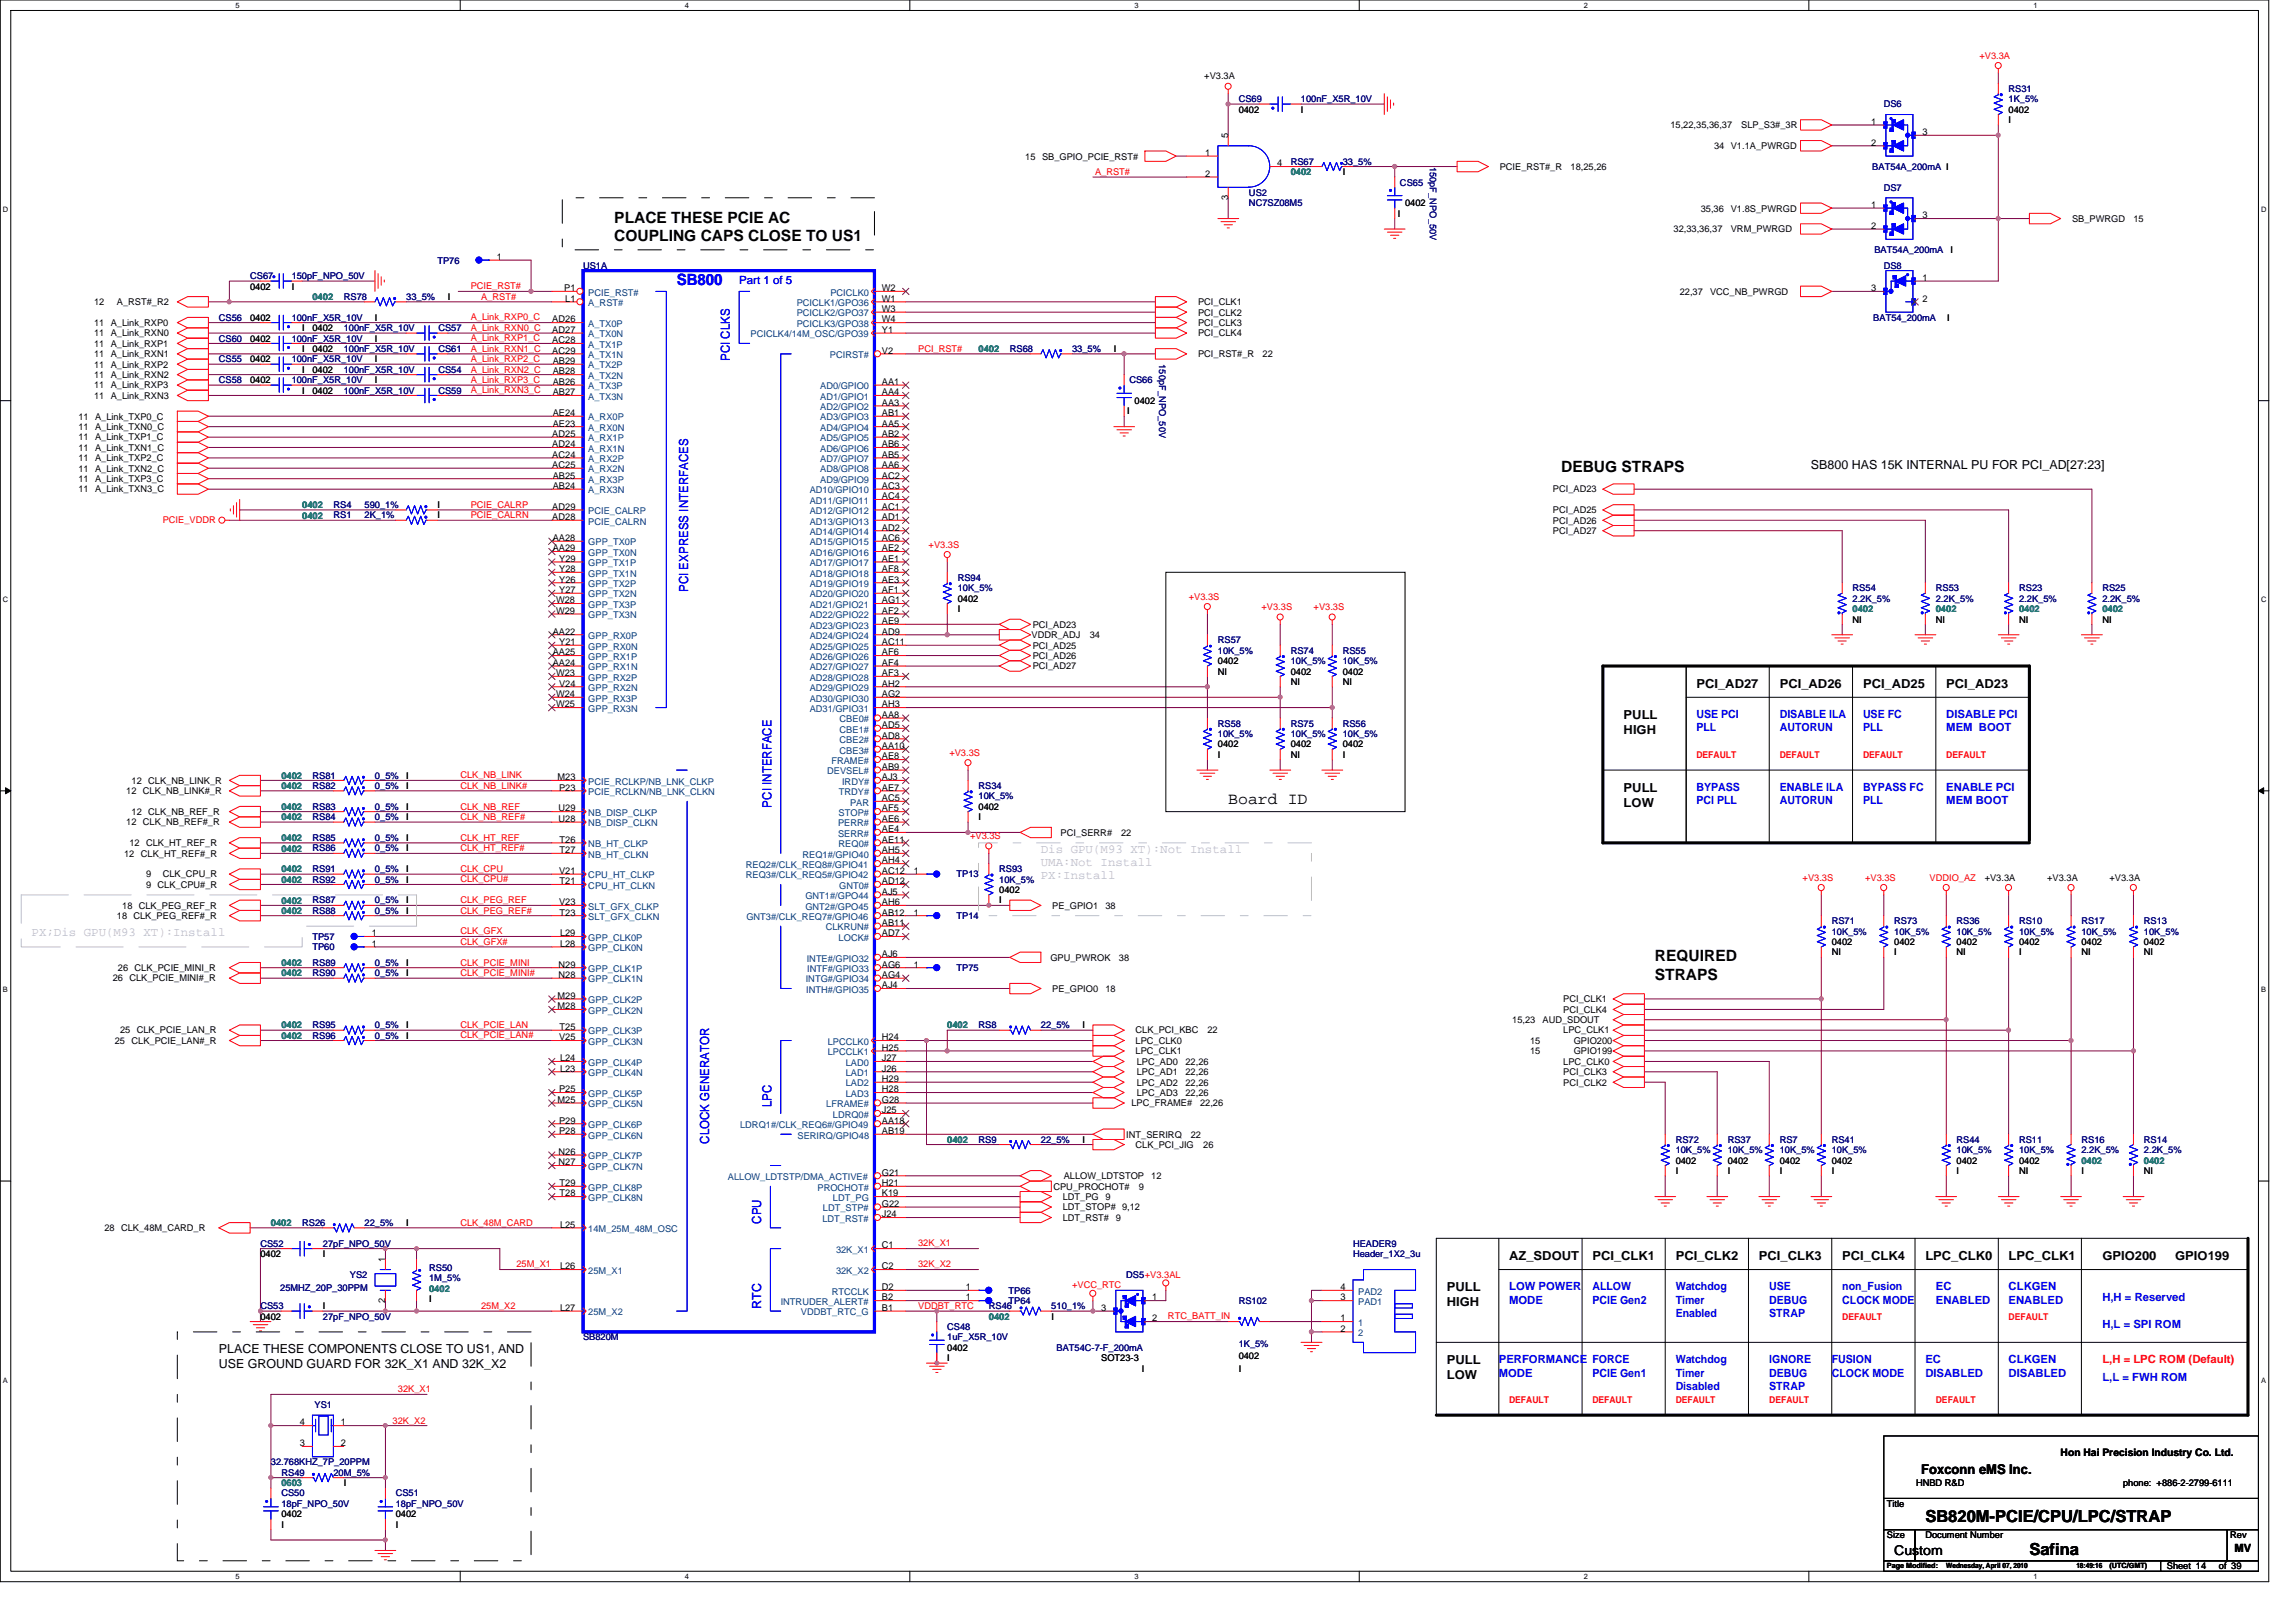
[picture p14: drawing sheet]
<svg xmlns="http://www.w3.org/2000/svg" width="297mm" height="210mm" viewBox="0 0 297 210" stroke-linecap="round" stroke-linejoin="round" font-family="sans-serif">
<defs><g id="words">
<g font-size="2.1">
<text x="158.9" y="104">Board ID</text>
<text x="249.1" y="196.9">SB820M-PCIE/CPU/LPC/STRAP</text>
<text x="262.5" y="201.2">Safina</text>
</g>
<g font-size="2">
<text x="79.5" y="28.8">PLACE THESE PCIE AC</text>
<text x="79.5" y="31.2">COUPLING CAPS CLOSE TO US1</text>
<text x="202" y="61.1">DEBUG STRAPS</text>
<text x="214.1" y="124.4">REQUIRED</text>
<text x="214.1" y="126.7">STRAPS</text>
</g>
<text font-size="2" fill="#00f" x="87.5" y="36.9">SB800</text>
<g font-size="1.7">
<text x="248.6" y="190.8">Foxconn eMS Inc.</text>
<text x="245.1" y="201.2">Custom</text>
</g>
<g font-size="1.6" fill="#00f">
<text x="94.4" y="46.7" transform="rotate(-90 94.4 46.7)">PCI CLKS</text>
<text x="89" y="76.6" transform="rotate(-90 89 76.6)">PCI EXPRESS INTERFACES</text>
<text x="99.8" y="104.5" transform="rotate(-90 99.8 104.5)">PCI INTERFACE</text>
<text x="99.8" y="143.2" transform="rotate(-90 99.8 143.2)">LPC</text>
<text x="91.7" y="148" transform="rotate(-90 91.7 148)">CLOCK GENERATOR</text>
<text x="98.5" y="158.3" transform="rotate(-90 98.5 158.3)">CPU</text>
<text x="98.5" y="169.4" transform="rotate(-90 98.5 169.4)">RTC</text>
</g>
<g font-size="1.6">
<text x="234.3" y="60.7">SB800 HAS 15K INTERNAL PU FOR PCI_AD[27:23]</text>
<text x="219.5" y="89">PCI_AD27</text>
<text x="230.2" y="89">PCI_AD26</text>
<text x="241" y="89">PCI_AD25</text>
<text x="251.8" y="89">PCI_AD23</text>
<text x="210.1" y="93">PULL</text>
<text x="210.1" y="94.9">HIGH</text>
<text x="210.1" y="102.4">PULL</text>
<text x="210.1" y="104.4">LOW</text>
<text x="187.2" y="167.1">PULL</text>
<text x="195.2" y="163">AZ_SDOUT</text>
<text x="206" y="163">PCI_CLK1</text>
<text x="216.8" y="163">PCI_CLK2</text>
<text x="227.6" y="163">PCI_CLK3</text>
<text x="238.3" y="163">PCI_CLK4</text>
<text x="249.1" y="163">LPC_CLK0</text>
<text x="259.9" y="163">LPC_CLK1</text>
<text x="272" y="163">GPIO200</text>
<text x="281.4" y="163">GPIO199</text>
<text x="187.2" y="169">HIGH</text>
<text x="28.3" y="175.1">PLACE THESE COMPONENTS CLOSE TO US1, AND</text>
<text x="28.3" y="176.9">USE GROUND GUARD FOR 32K_X1 AND 32K_X2</text>
<text x="187.2" y="176.5">PULL</text>
<text x="187.2" y="178.4">LOW</text>
</g>
<g font-size="1.6" fill="#c0c0c0">
<text x="134.7" y="110.3">Dis GPU(M93 XT):Not Install</text>
<text x="134.7" y="112">UMA:Not Install</text>
<text x="134.7" y="113.7">PX:Install</text>
<text x="4.1" y="121.1">PX;Dis GPU(M93 XT):Install</text>
</g>
<g font-size="1.5" fill="#00f">
<text x="95.6" y="36.7">Part 1 of 5</text>
<text x="219.5" y="92.9">USE PCI</text>
<text x="219.5" y="94.6">PLL</text>
<text x="230.2" y="92.9">DISABLE ILA</text>
<text x="230.2" y="94.6">AUTORUN</text>
<text x="241" y="92.9">USE FC</text>
<text x="241" y="94.6">PLL</text>
<text x="251.8" y="92.9">DISABLE PCI</text>
<text x="251.8" y="94.6">MEM BOOT</text>
<text x="219.5" y="102.3">BYPASS</text>
<text x="219.5" y="104.1">PCI PLL</text>
<text x="230.2" y="102.3">ENABLE ILA</text>
<text x="230.2" y="104.1">AUTORUN</text>
<text x="241" y="102.3">BYPASS FC</text>
<text x="241" y="104.1">PLL</text>
<text x="251.8" y="102.3">ENABLE PCI</text>
<text x="251.8" y="104.1">MEM BOOT</text>
<text x="195.2" y="166.9">LOW POWER</text>
<text x="206" y="166.9">ALLOW</text>
<text x="216.8" y="166.9">Watchdog</text>
<text x="228.9" y="166.9">USE</text>
<text x="238.3" y="166.9">non_Fusion</text>
<text x="250.4" y="166.9">EC</text>
<text x="259.9" y="166.9">CLKGEN</text>
<text x="195.2" y="168.7">MODE</text>
<text x="206" y="168.7">PCIE Gen2</text>
<text x="216.8" y="168.7">Timer</text>
<text x="216.8" y="170.4">Enabled</text>
<text x="228.9" y="168.7">DEBUG</text>
<text x="228.9" y="170.4">STRAP</text>
<text x="238.3" y="168.7">CLOCK MODE</text>
<text x="250.4" y="168.7">ENABLED</text>
<text x="259.9" y="168.7">ENABLED</text>
<text x="272" y="168.3">H,H = Reserved</text>
<text x="272" y="171.8">H,L = SPI ROM</text>
<text x="193.9" y="176.4">PERFORMANCE FORCE</text>
<text x="193.9" y="178.1">MODE</text>
<text x="206" y="178.1">PCIE Gen1</text>
<text x="216.8" y="176.4">Watchdog</text>
<text x="216.8" y="178.1">Timer</text>
<text x="216.8" y="179.8">Disabled</text>
<text x="228.9" y="176.4">IGNORE</text>
<text x="228.9" y="178.1">DEBUG</text>
<text x="228.9" y="179.8">STRAP</text>
<text x="237" y="176.4">FUSION</text>
<text x="237" y="178.1">CLOCK MODE</text>
<text x="249.1" y="176.4">EC</text>
<text x="249.1" y="178.1">DISABLED</text>
<text x="259.9" y="176.4">CLKGEN</text>
<text x="259.9" y="178.1">DISABLED</text>
<text x="272" y="178.7">L,L = FWH ROM</text>
</g>
<text font-size="1.5" fill="#f00" x="272" y="176.4">L,H = LPC ROM (Default)</text>
<text font-size="1.5" x="289.1" y="200.7">MV</text>
<text font-size="1.3" x="266.6" y="188.4">Hon Hai Precision Industry Co. Ltd.</text>
<g font-size="1.2">
<text x="155.8" y="10.3">+V3.3A</text>
<text x="158.9" y="17.9" transform="rotate(-90 158.9 17.9)">5</text>
<text x="160.2" y="14.6">0402</text>
<text x="168.3" y="14.6">I</text>
<text x="216.1" y="16.6">15,22,35,36,37</text>
<text x="225.3" y="16.6">SLP_S3#_3R</text>
<text x="242.1" y="16.2">1</text>
<text x="248.7" y="17.5">3</text>
<text x="259.9" y="14.6">0402</text>
<text x="259.9" y="15.9">I</text>
<text x="132.6" y="20.6">15 SB_GPIO_PCIE_RST#</text>
<text x="155.9" y="20.2">1</text>
<text x="155.9" y="22.9">2</text>
<text x="165.2" y="21.5">4</text>
<text x="173.7" y="22.6">I</text>
<text x="194" y="22">PCIE_RST#_R</text>
<text x="203.2" y="22">18,25,26</text>
<text x="221.8" y="19.3">34 V1.1A_PWRGD</text>
<text x="242.1" y="18.8">2</text>
<text x="158.9" y="25.9" transform="rotate(-90 158.9 25.9)">3</text>
<text x="180.8" y="28">I</text>
<text x="181.8" y="26.7">0402</text>
<text x="220" y="27.4">35,36</text>
<text x="223.9" y="27.4">V1.8S_PWRGD</text>
<text x="242.1" y="26.9">1</text>
<text x="242.1" y="29.6">2</text>
<text x="248.7" y="28.3">3</text>
<text x="268.1" y="28.7">SB_PWRGD</text>
<text x="276" y="28.7">15</text>
<text x="64.3" y="33.6">1</text>
<text x="216.5" y="30.1">32,33,36,37</text>
<text x="223.9" y="30.1">VRM_PWRGD</text>
<text x="252.3" y="32.7">I</text>
<text x="12.2" y="39.5">12</text>
<text x="15.1" y="39.5">A_RST#_R2</text>
<text x="32.4" y="37.5">0402</text>
<text x="32.4" y="41.5">0402</text>
<text x="37.7" y="37.5">I</text>
<text x="48.5" y="41.5">I</text>
<text x="57.9" y="38.8">I</text>
<text x="71.5" y="41.7">AD26</text>
<text x="73" y="37.7">P1</text>
<text x="73.1" y="39">L1</text>
<text x="114.1" y="39">W1</text>
<text x="114.1" y="40.4">W3</text>
<text x="114.1" y="41.7">W4</text>
<text x="114.1" y="37.7">W2</text>
<text x="155" y="39.5">PCI_CLK1</text>
<text x="155" y="40.8">PCI_CLK2</text>
<text x="217.3" y="38.1">22,37</text>
<text x="221.2" y="38.1">VCC_NB_PWRGD</text>
<text x="242.1" y="37.7">3</text>
<text x="248.7" y="36.3">1</text>
<text x="248.7" y="39">2</text>
<text x="251.9" y="41.5">I</text>
<text x="12.2" y="44.9">11 A_Link_RXP1</text>
<text x="12.2" y="46.2">11 A_Link_RXN1</text>
<text x="12.2" y="42.2">11 A_Link_RXP0</text>
<text x="12.2" y="43.5">11 A_Link_RXN0</text>
<text x="12.2" y="47.6">11 A_Link_RXP2</text>
<text x="32.4" y="44.2">0402</text>
<text x="32.4" y="46.9">0402</text>
<text x="39.1" y="45.5">I</text>
<text x="39.1" y="42.8">I</text>
<text x="40.4" y="45.5">0402</text>
<text x="40.4" y="42.8">0402</text>
<text x="48.5" y="44.2">I</text>
<text x="48.5" y="46.9">I</text>
<text x="71.5" y="45.8">AC29</text>
<text x="71.5" y="44.4">AC28</text>
<text x="71.5" y="43.1">AD27</text>
<text x="71.5" y="47.1">AB29</text>
<text x="114.1" y="43.1">Y1</text>
<text x="114.1" y="45.8">V2</text>
<text x="144.1" y="45.5">I</text>
<text x="155" y="42.2">PCI_CLK3</text>
<text x="155" y="43.5">PCI_CLK4</text>
<text x="155" y="46.2">PCI_RST#_R</text>
<text x="163.3" y="46.2">22</text>
<text x="12.2" y="50.2">11 A_Link_RXP3</text>
<text x="12.2" y="51.6">11 A_Link_RXN3</text>
<text x="12.2" y="48.9">11 A_Link_RXN2</text>
<text x="32.4" y="49.6">0402</text>
<text x="39.1" y="48.2">I</text>
<text x="39.1" y="50.9">I</text>
<text x="40.4" y="48.2">0402</text>
<text x="40.4" y="50.9">0402</text>
<text x="48.5" y="49.6">I</text>
<text x="71.5" y="51.1">AB27</text>
<text x="71.5" y="49.8">AB26</text>
<text x="71.5" y="48.5">AB28</text>
<text x="71.5" y="53.8">AE24</text>
<text x="114.1" y="49.8">AA1</text>
<text x="114.1" y="51.1">AA4</text>
<text x="114.1" y="52.5">AA3</text>
<text x="114.1" y="53.8">AB1</text>
<text x="145.8" y="53.6">I</text>
<text x="146.8" y="52.3">0402</text>
<text x="10.1" y="58.3">11 A_Link_TXN1_C</text>
<text x="10.1" y="54.3">11 A_Link_TXP0_C</text>
<text x="10.1" y="55.6">11 A_Link_TXN0_C</text>
<text x="10.1" y="59.7">11 A_Link_TXP2_C</text>
<text x="10.1" y="57">11 A_Link_TXP1_C</text>
<text x="71.5" y="59.2">AC24</text>
<text x="71.5" y="56.5">AD25</text>
<text x="71.5" y="57.9">AD24</text>
<text x="71.5" y="55.2">AE23</text>
<text x="114.1" y="55.2">AA5</text>
<text x="114.1" y="56.5">AB2</text>
<text x="114.1" y="57.9">AB6</text>
<text x="114.1" y="59.2">AB5</text>
<text x="10.1" y="62.4">11 A_Link_TXP3_C</text>
<text x="10.1" y="61">11 A_Link_TXN2_C</text>
<text x="10.1" y="63.7">11 A_Link_TXN3_C</text>
<text x="56.6" y="65.7">I</text>
<text x="71.5" y="60.6">AC25</text>
<text x="71.5" y="66">AD29</text>
<text x="71.5" y="61.9">AB25</text>
<text x="71.5" y="63.3">AB24</text>
<text x="114.1" y="63.3">AC3</text>
<text x="114.1" y="66">AC1</text>
<text x="114.1" y="64.6">AC4</text>
<text x="114.1" y="60.6">AA6</text>
<text x="114.1" y="61.9">AC2</text>
<text x="200.9" y="63.7">PCI_AD23</text>
<text x="56.6" y="67.1">I</text>
<text x="71.5" y="67.3">AD28</text>
<text x="71.5" y="70">AA28</text>
<text x="71.5" y="71.3">AA29</text>
<text x="114.1" y="67.3">AD1</text>
<text x="114.1" y="68.6">AD2</text>
<text x="114.1" y="70">AC6</text>
<text x="114.1" y="71.3">AE2</text>
<text x="200.9" y="69.1">PCI_AD27</text>
<text x="200.9" y="67.8">PCI_AD26</text>
<text x="200.9" y="66.4">PCI_AD25</text>
<text x="72.3" y="72.7">Y29</text>
<text x="72.3" y="74">Y28</text>
<text x="72.3" y="75.4">Y26</text>
<text x="72.3" y="76.7">Y27</text>
<text x="114.1" y="72.7">AE1</text>
<text x="114.1" y="74">AF8</text>
<text x="114.1" y="75.4">AE3</text>
<text x="114.1" y="76.7">AF1</text>
<text x="123.9" y="77.9">0402</text>
<text x="71.5" y="82.1">AA22</text>
<text x="71.9" y="78.1">W28</text>
<text x="71.9" y="79.4">W29</text>
<text x="72.3" y="83.5">Y21</text>
<text x="114.1" y="78.1">AG1</text>
<text x="114.1" y="79.4">AF2</text>
<text x="114.1" y="80.8">AE9</text>
<text x="114.1" y="82.1">AD9</text>
<text x="114.1" y="83.5">AC11</text>
<text x="123.9" y="79.2">I</text>
<text x="133.5" y="82.5">VDDR_ADJ</text>
<text x="133.6" y="81.2">PCI_AD23</text>
<text x="133.6" y="83.9">PCI_AD25</text>
<text x="141" y="82.5">34</text>
<text x="239.7" y="80.5">NI</text>
<text x="250.4" y="80.5">NI</text>
<text x="261.2" y="80.5">NI</text>
<text x="272" y="80.5">NI</text>
<text x="71.5" y="84.8">AA25</text>
<text x="71.5" y="86.1">AA24</text>
<text x="71.9" y="87.5">W23</text>
<text x="72.3" y="88.8">V24</text>
<text x="114.1" y="84.8">AF6</text>
<text x="114.1" y="86.1">AF4</text>
<text x="114.1" y="87.5">AF3</text>
<text x="114.1" y="88.8">AH2</text>
<text x="133.6" y="85.2">PCI_AD26</text>
<text x="133.6" y="86.6">PCI_AD27</text>
<text x="157.6" y="85.9">0402</text>
<text x="157.6" y="87.3">NI</text>
<text x="167" y="87.3">0402</text>
<text x="167" y="88.6">NI</text>
<text x="173.7" y="87.3">0402</text>
<text x="173.7" y="88.6">NI</text>
<text x="71.9" y="90.2">W24</text>
<text x="71.9" y="91.5">W25</text>
<text x="114.1" y="90.2">AG2</text>
<text x="114.1" y="91.5">AH3</text>
<text x="114.1" y="92.9">AA8</text>
<text x="114.1" y="94.2">AD5</text>
<text x="114.1" y="95.6">AD8</text>
<text x="17" y="101.4">12 CLK_NB_LINK_R</text>
<text x="52.6" y="100.7">I</text>
<text x="72.1" y="100.9">M23</text>
<text x="114.1" y="98.3">AE8</text>
<text x="114.1" y="96.9">AA10</text>
<text x="114.1" y="99.6">AB9</text>
<text x="114.1" y="100.9">AJ3</text>
<text x="157.6" y="96.7">0402</text>
<text x="157.6" y="98">I</text>
<text x="167" y="96.7">0402</text>
<text x="167" y="98">NI</text>
<text x="173.7" y="96.7">0402</text>
<text x="173.7" y="98">I</text>
<text x="16.3" y="106.8">12 CLK_NB_REF#_R</text>
<text x="16.3" y="102.7">12 CLK_NB_LINK#_R</text>
<text x="17" y="105.4">12 CLK_NB_REF_R</text>
<text x="52.6" y="102.1">I</text>
<text x="52.6" y="104.8">I</text>
<text x="52.6" y="106.1">I</text>
<text x="72.3" y="105">U29</text>
<text x="72.3" y="106.3">U28</text>
<text x="72.3" y="102.3">P23</text>
<text x="114.1" y="106.3">AE6</text>
<text x="114.1" y="107.7">AE4</text>
<text x="114.1" y="103.7">AC5</text>
<text x="114.1" y="102.3">AE7</text>
<text x="114.1" y="105">AF5</text>
<text x="126.6" y="104.8">0402</text>
<text x="126.6" y="106.1">I</text>
<text x="16.1" y="110.8">12 CLK_HT_REF#_R</text>
<text x="16.7" y="109.5">12 CLK_HT_REF_R</text>
<text x="18.9" y="113.5">9</text>
<text x="21.1" y="113.5">CLK_CPU_R</text>
<text x="52.6" y="112.8">I</text>
<text x="52.6" y="108.8">I</text>
<text x="52.6" y="110.2">I</text>
<text x="72.3" y="113.1">V21</text>
<text x="72.4" y="109">T26</text>
<text x="72.4" y="110.4">T27</text>
<text x="114.1" y="111.7">AH4</text>
<text x="114.1" y="113.1">AC12</text>
<text x="114.1" y="110.4">AH5</text>
<text x="114.1" y="109">AE11</text>
<text x="118.2" y="113.1">1</text>
<text x="137.2" y="108.1">PCI_SERR#</text>
<text x="145" y="108.1">22</text>
<text x="256.8" y="113.9">+V3.3A</text>
<text x="264.9" y="113.9">+V3.3A</text>
<text x="272.9" y="113.9">+V3.3A</text>
<text x="15.1" y="118.9">18 CLK_PEG_REF#_R</text>
<text x="15.8" y="117.6">18 CLK_PEG_REF_R</text>
<text x="18.9" y="114.9">9 CLK_CPU#_R</text>
<text x="52.6" y="114.2">I</text>
<text x="52.6" y="116.9">I</text>
<text x="52.6" y="118.2">I</text>
<text x="72.3" y="117.1">V23</text>
<text x="72.4" y="114.4">T21</text>
<text x="72.4" y="118.4">T23</text>
<text x="114.1" y="118.4">AB12</text>
<text x="114.1" y="119.8">AB11</text>
<text x="114.1" y="115.8">AJ5</text>
<text x="114.1" y="117.1">AH6</text>
<text x="114.1" y="114.4">AD12</text>
<text x="118.2" y="118.4">1</text>
<text x="129.3" y="115.5">0402</text>
<text x="129.3" y="116.9">I</text>
<text x="136.1" y="117.6">PE_GPIO1</text>
<text x="143" y="117.6">38</text>
<text x="15.3" y="125.6">26 CLK_PCIE_MINI_R</text>
<text x="48.1" y="122.5">1</text>
<text x="48.1" y="121.1">1</text>
<text x="52.6" y="125">I</text>
<text x="72.3" y="125.2">N29</text>
<text x="72.5" y="122.5">L28</text>
<text x="72.5" y="121.1">L29</text>
<text x="114.1" y="123.8">AJ6</text>
<text x="114.1" y="125.2">AG6</text>
<text x="114.1" y="121.1">AD7</text>
<text x="118.2" y="125.2">1</text>
<text x="135.9" y="124.3">GPU_PWROK</text>
<text x="144.8" y="124.3">38</text>
<text x="237" y="122.3">0402</text>
<text x="237" y="123.6">NI</text>
<text x="245.1" y="122.3">0402</text>
<text x="245.1" y="123.6">I</text>
<text x="253.1" y="122.3">0402</text>
<text x="253.1" y="123.6">NI</text>
<text x="261.2" y="122.3">0402</text>
<text x="261.2" y="123.6">I</text>
<text x="269.3" y="122.3">0402</text>
<text x="269.3" y="123.6">NI</text>
<text x="277.4" y="122.3">0402</text>
<text x="277.4" y="123.6">NI</text>
<text x="14.6" y="127">26 CLK_PCIE_MINI#_R</text>
<text x="52.6" y="126.3">I</text>
<text x="72.1" y="129.2">M29</text>
<text x="72.1" y="130.6">M28</text>
<text x="72.3" y="126.5">N28</text>
<text x="114.1" y="127.9">AJ4</text>
<text x="114.1" y="126.5">AG4</text>
<text x="136.1" y="128.3">PE_GPIO0</text>
<text x="143" y="128.3">18</text>
<text x="202.2" y="129.7">PCI_CLK1</text>
<text x="202.2" y="131">PCI_CLK4</text>
<text x="14.9" y="135.1">25 CLK_PCIE_LAN#_R</text>
<text x="15.5" y="133.7">25 CLK_PCIE_LAN_R</text>
<text x="52.6" y="134.4">I</text>
<text x="52.6" y="133">I</text>
<text x="72.3" y="134.6">V25</text>
<text x="72.4" y="133.3">T25</text>
<text x="72.5" y="137.3">L24</text>
<text x="114.1" y="134.6">H24</text>
<text x="114.1" y="136">H25</text>
<text x="114.1" y="137.3">J27</text>
<text x="140.1" y="133">I</text>
<text x="146.9" y="135.1">LPC_CLK0</text>
<text x="146.9" y="136.4">LPC_CLK1</text>
<text x="146.9" y="133.7">CLK_PCI_KBC</text>
<text x="147.1" y="137.8">LPC_AD0</text>
<text x="153.4" y="137.8">22,26</text>
<text x="156.2" y="133.7">22</text>
<text x="195.6" y="132.4">15,23</text>
<text x="197.9" y="135.1">15</text>
<text x="197.9" y="136.4">15</text>
<text x="199.6" y="132.4">AUD_SDOUT</text>
<text x="202.2" y="137.8">LPC_CLK0</text>
<text x="202.2" y="133.7">LPC_CLK1</text>
<text x="203.6" y="135.1">GPIO200</text>
<text x="203.6" y="136.4">GPIO199</text>
<text x="72.1" y="142.7">M25</text>
<text x="72.3" y="141.3">P25</text>
<text x="72.5" y="138.6">L23</text>
<text x="114.1" y="142.7">G28</text>
<text x="114.1" y="138.6">J26</text>
<text x="114.1" y="140">H29</text>
<text x="114.1" y="141.3">H28</text>
<text x="146.4" y="143.1">LPC_FRAME#</text>
<text x="147.1" y="139.1">LPC_AD1</text>
<text x="147.1" y="140.4">LPC_AD2</text>
<text x="147.1" y="141.8">LPC_AD3</text>
<text x="153.4" y="139.1">22,26</text>
<text x="153.4" y="140.4">22,26</text>
<text x="153.4" y="141.8">22,26</text>
<text x="155.3" y="143.1">22,26</text>
<text x="202.2" y="140.4">PCI_CLK2</text>
<text x="202.2" y="139.1">PCI_CLK3</text>
<text x="72.3" y="149.4">N26</text>
<text x="72.3" y="145.4">P29</text>
<text x="72.3" y="146.7">P28</text>
<text x="114.1" y="144">J25</text>
<text x="114.1" y="146.7">AB19</text>
<text x="114.1" y="145.4">AA18</text>
<text x="140.1" y="147.8">I</text>
<text x="145.7" y="147.2">INT_SERIRQ</text>
<text x="146.9" y="148.5">CLK_PCI_JIG</text>
<text x="154" y="147.2">22</text>
<text x="155.7" y="148.5">26</text>
<text x="72.3" y="150.8">N27</text>
<text x="72.4" y="153.5">T29</text>
<text x="72.4" y="154.8">T28</text>
<text x="114.1" y="152.1">G21</text>
<text x="114.1" y="153.5">H21</text>
<text x="114.1" y="154.8">K19</text>
<text x="136.3" y="153.9">CPU_PROCHOT#</text>
<text x="137.5" y="155.3">LDT_PG</text>
<text x="137.6" y="152.5">ALLOW_LDTSTOP</text>
<text x="143" y="155.3">9</text>
<text x="147.3" y="153.9">9</text>
<text x="148.9" y="152.5">12</text>
<text x="216.8" y="150.5">0402</text>
<text x="216.8" y="151.9">I</text>
<text x="223.5" y="150.5">0402</text>
<text x="223.5" y="151.9">I</text>
<text x="230.2" y="150.5">0402</text>
<text x="230.2" y="151.9">I</text>
<text x="237" y="150.5">0402</text>
<text x="237" y="151.9">I</text>
<text x="253.1" y="150.5">0402</text>
<text x="253.1" y="151.9">I</text>
<text x="261.2" y="150.5">0402</text>
<text x="261.2" y="151.9">NI</text>
<text x="269.3" y="151.9">I</text>
<text x="277.4" y="151.9">NI</text>
<text x="13.5" y="159.3">28 CLK_48M_CARD_R</text>
<text x="52.6" y="158.6">I</text>
<text x="72.5" y="158.8">L25</text>
<text x="114.1" y="157.5">J24</text>
<text x="114.1" y="156.1">G22</text>
<text x="114.1" y="161.5">C1</text>
<text x="137.5" y="156.6">LDT_STOP# 9,12</text>
<text x="137.5" y="157.9">LDT_RST#</text>
<text x="144.4" y="157.9">9</text>
<text x="33.7" y="162.6">0402</text>
<text x="41.8" y="162.6">I</text>
<text x="49.8" y="163.3" transform="rotate(-90 49.8 163.3)">1</text>
<text x="72.5" y="164.2">L26</text>
<text x="114.1" y="166.9">D2</text>
<text x="114.1" y="164.2">C2</text>
<text x="125" y="166.9">1</text>
<text x="173.4" y="166.9">4</text>
<text x="33.7" y="170.7">0402</text>
<text x="41.8" y="169.4">I</text>
<text x="49.8" y="168.6" transform="rotate(-90 49.8 168.6)">2</text>
<text x="55.5" y="168.4">I</text>
<text x="72.5" y="169.6">L27</text>
<text x="114.1" y="168.3">B2</text>
<text x="114.1" y="169.6">B1</text>
<text x="125" y="168.3">1</text>
<text x="136" y="170.7">I</text>
<text x="142.5" y="169.6">3</text>
<text x="149.1" y="168.3">1</text>
<text x="149.1" y="171">2</text>
<text x="173.4" y="171">1</text>
<text x="173.4" y="172.3">2</text>
<text x="173.4" y="168.3">3</text>
<text x="122.6" y="174.8">0402</text>
<text x="122.6" y="176.1">I</text>
<text x="142.5" y="176.1">SOT23-3</text>
<text x="147.7" y="177.5">I</text>
<text x="160.2" y="175.9">0402</text>
<text x="160.2" y="177.5">I</text>
<text x="38.8" y="184.4">4</text>
<text x="44.1" y="184.4">1</text>
<text x="38.8" y="187.1">3</text>
<text x="44.1" y="187.1">2</text>
<text x="36.4" y="196.3">0402</text>
<text x="36.4" y="197.7">I</text>
<text x="44.5" y="192.3">I</text>
<text x="51.2" y="196.3">0402</text>
<text x="51.2" y="197.7">I</text>
<text x="244.1" y="195">Title</text>
<text x="247.9" y="192.3">HNBD R&amp;D</text>
<text x="274.7" y="192.3">phone: +886-2-2799-6111</text>
<text x="244.1" y="199">Size</text>
<text x="249.1" y="199">Document Number</text>
<text x="280.3" y="203">Sheet 14</text>
<text x="287.1" y="203">of 39</text>
<text x="288.5" y="199">Rev</text>
</g>
<g font-size="1.2" fill="#f00">
<text x="256.1" y="7.6">+V3.3A</text>
<text x="141.7" y="22.6">A_RST#</text>
<text x="60.9" y="41.5">A_Link_RXP0_C</text>
<text x="60.9" y="37.4">PCIE_RST#</text>
<text x="62.2" y="38.8">A_RST#</text>
<text x="60.9" y="46.8">A_Link_RXP2_C</text>
<text x="60.9" y="44.2">A_Link_RXP1_C</text>
<text x="60.9" y="45.5">A_Link_RXN1_C</text>
<text x="60.9" y="42.8">A_Link_RXN0_C</text>
<text x="118.8" y="45.5">PCI_RST#</text>
<text x="60.9" y="50.9">A_Link_RXN3_C</text>
<text x="60.9" y="48.2">A_Link_RXN2_C</text>
<text x="60.9" y="49.6">A_Link_RXP3_C</text>
<text x="60.9" y="65.7">PCIE_CALRP</text>
<text x="21.1" y="67.6">PCIE_VDDR</text>
<text x="60.9" y="67">PCIE_CALRN</text>
<text x="120.1" y="70.8">+V3.3S</text>
<text x="153.8" y="77.6">+V3.3S</text>
<text x="163.2" y="78.9">+V3.3S</text>
<text x="169.9" y="78.9">+V3.3S</text>
<text x="59.6" y="100.7">CLK_NB_LINK</text>
<text x="122.8" y="97.8">+V3.3S</text>
<text x="219.5" y="98.1">DEFAULT</text>
<text x="230.2" y="98.1">DEFAULT</text>
<text x="241" y="98.1">DEFAULT</text>
<text x="251.8" y="98.1">DEFAULT</text>
<text x="59.6" y="102">CLK_NB_LINK#</text>
<text x="59.6" y="104.7">CLK_NB_REF</text>
<text x="59.6" y="106.1">CLK_NB_REF#</text>
<text x="59.6" y="112.8">CLK_CPU</text>
<text x="59.6" y="108.8">CLK_HT_REF</text>
<text x="59.6" y="110.1">CLK_HT_REF#</text>
<text x="125.5" y="108.5">+V3.3S</text>
<text x="233.2" y="113.9">+V3.3S</text>
<text x="241.3" y="113.9">+V3.3S</text>
<text x="249.6" y="113.9">VDDIO_AZ</text>
<text x="59.6" y="114.2">CLK_CPU#</text>
<text x="59.6" y="116.9">CLK_PEG_REF</text>
<text x="59.6" y="118.2">CLK_PEG_REF#</text>
<text x="59.6" y="124.9">CLK_PCIE_MINI</text>
<text x="59.6" y="120.9">CLK_GFX</text>
<text x="59.6" y="122.2">CLK_GFX#</text>
<text x="59.6" y="126.3">CLK_PCIE_MINI#</text>
<text x="59.6" y="133">CLK_PCIE_LAN</text>
<text x="59.6" y="134.3">CLK_PCIE_LAN#</text>
<text x="59.6" y="158.6">CLK_48M_CARD</text>
<text x="118.8" y="161.3">32K_X1</text>
<text x="66.8" y="164">25M_X1</text>
<text x="118.8" y="164">32K_X2</text>
<text x="138.7" y="166.7">+VCC_RTC</text>
<text x="62.2" y="169.4">25M_X2</text>
<text x="118.8" y="169.4">VDDBT_RTC</text>
<text x="151.1" y="170.7">RTC_BATT_IN</text>
<text x="238.3" y="170.8">DEFAULT</text>
<text x="259.9" y="170.8">DEFAULT</text>
<text x="50.8" y="184.2">32K_X2</text>
<text x="51.5" y="180.1">32K_X1</text>
<text x="195.2" y="181.5">DEFAULT</text>
<text x="206" y="181.5">DEFAULT</text>
<text x="216.8" y="181.5">DEFAULT</text>
<text x="228.9" y="181.5">DEFAULT</text>
<text x="250.4" y="181.5">DEFAULT</text>
</g>
<g font-size="1.2" fill="#000080">
<text x="259.9" y="11.9">RS31</text>
<text x="160.2" y="13.2">CS69</text>
<text x="168.3" y="13.2">100nF_X5R_10V</text>
<text x="243.7" y="13.9">DS6</text>
<text x="259.9" y="13.2">1K_5%</text>
<text x="167" y="21.3">RS67</text>
<text x="173.7" y="21.3">33_5%</text>
<text x="185" y="21.5" transform="rotate(90 185 21.5)">150pF_NPO_50V</text>
<text x="242.2" y="22">BAT54A_200mA I</text>
<text x="161.6" y="25.3">US2</text>
<text x="161.6" y="26.7">NC7SZ08M5</text>
<text x="181.1" y="24">CS65</text>
<text x="243.7" y="24.7">DS7</text>
<text x="56.6" y="34.1">TP76</text>
<text x="75.4" y="34.8">US1A</text>
<text x="242.5" y="32.7">BAT54A_200mA</text>
<text x="243.7" y="34.8">DS8</text>
<text x="28.3" y="41.5">CS56</text>
<text x="32.4" y="36.1">CS67</text>
<text x="37.7" y="36.1">150pF_NPO_50V</text>
<text x="37.7" y="41.5">100nF_X5R_10V</text>
<text x="44.5" y="38.8">RS78</text>
<text x="52.6" y="38.8">33_5%</text>
<text x="242.4" y="41.5">BAT54_200mA</text>
<text x="28.3" y="44.2">CS60</text>
<text x="28.3" y="46.9">CS55</text>
<text x="37.7" y="44.2">100nF_X5R_10V</text>
<text x="37.7" y="46.9">100nF_X5R_10V</text>
<text x="44.5" y="45.5">100nF_X5R_10V</text>
<text x="44.5" y="42.8">100nF_X5R_10V</text>
<text x="56.7" y="45.5">CS61</text>
<text x="56.7" y="42.8">CS57</text>
<text x="130.6" y="45.5">RS68</text>
<text x="138.7" y="45.5">33_5%</text>
<text x="150" y="47.1" transform="rotate(90 150 47.1)">150pF_NPO_50V</text>
<text x="28.3" y="49.6">CS58</text>
<text x="37.7" y="49.6">100nF_X5R_10V</text>
<text x="44.5" y="48.2">100nF_X5R_10V</text>
<text x="44.5" y="50.9">100nF_X5R_10V</text>
<text x="56.7" y="48.2">CS54</text>
<text x="56.7" y="50.9">CS59</text>
<text x="146.1" y="49.6">CS66</text>
<text x="43.1" y="65.7">RS4</text>
<text x="47.2" y="65.7">590_1%</text>
<text x="43.1" y="67.1">RS1</text>
<text x="47.2" y="67.1">2K_1%</text>
<text x="123.9" y="75.1">RS94</text>
<text x="123.9" y="76.5">10K_5%</text>
<text x="239.7" y="76.5">RS54</text>
<text x="239.7" y="77.9">2.2K_5%</text>
<text x="250.4" y="76.5">RS53</text>
<text x="250.4" y="77.9">2.2K_5%</text>
<text x="261.2" y="76.5">RS23</text>
<text x="261.2" y="77.9">2.2K_5%</text>
<text x="272" y="76.5">RS25</text>
<text x="272" y="77.9">2.2K_5%</text>
<text x="157.6" y="83.2">RS57</text>
<text x="157.6" y="84.6">10K_5%</text>
<text x="167" y="84.6">RS74</text>
<text x="167" y="85.9">10K_5%</text>
<text x="173.7" y="84.6">RS55</text>
<text x="173.7" y="85.9">10K_5%</text>
<text x="157.6" y="94">RS58</text>
<text x="157.6" y="95.3">10K_5%</text>
<text x="167" y="94">RS75</text>
<text x="167" y="95.3">10K_5%</text>
<text x="173.7" y="94">RS56</text>
<text x="173.7" y="95.3">10K_5%</text>
<text x="40.4" y="100.7">RS81</text>
<text x="48.5" y="100.7">0_5%</text>
<text x="40.4" y="102.1">RS82</text>
<text x="40.4" y="104.8">RS83</text>
<text x="40.4" y="106.1">RS84</text>
<text x="48.5" y="102.1">0_5%</text>
<text x="48.5" y="104.8">0_5%</text>
<text x="48.5" y="106.1">0_5%</text>
<text x="126.6" y="102.1">RS34</text>
<text x="126.6" y="103.4">10K_5%</text>
<text x="40.4" y="112.8">RS91</text>
<text x="40.4" y="108.8">RS85</text>
<text x="40.4" y="110.2">RS86</text>
<text x="48.5" y="112.8">0_5%</text>
<text x="48.5" y="108.8">0_5%</text>
<text x="48.5" y="110.2">0_5%</text>
<text x="123.8" y="113.5">TP13</text>
<text x="129.3" y="112.8">RS93</text>
<text x="40.4" y="114.2">RS92</text>
<text x="40.4" y="116.9">RS87</text>
<text x="40.4" y="118.2">RS88</text>
<text x="48.5" y="114.2">0_5%</text>
<text x="48.5" y="116.9">0_5%</text>
<text x="48.5" y="118.2">0_5%</text>
<text x="123.8" y="118.9">TP14</text>
<text x="129.3" y="114.2">10K_5%</text>
<text x="237" y="119.6">RS71</text>
<text x="245.1" y="119.6">RS73</text>
<text x="253.1" y="119.6">RS36</text>
<text x="261.2" y="119.6">RS10</text>
<text x="269.3" y="119.6">RS17</text>
<text x="277.4" y="119.6">RS13</text>
<text x="40.4" y="122.9">TP60</text>
<text x="40.4" y="125">RS89</text>
<text x="40.4" y="121.6">TP57</text>
<text x="48.5" y="125">0_5%</text>
<text x="123.8" y="125.6">TP75</text>
<text x="237" y="120.9">10K_5%</text>
<text x="245.1" y="120.9">10K_5%</text>
<text x="253.1" y="120.9">10K_5%</text>
<text x="261.2" y="120.9">10K_5%</text>
<text x="269.3" y="120.9">10K_5%</text>
<text x="277.4" y="120.9">10K_5%</text>
<text x="40.4" y="126.3">RS90</text>
<text x="48.5" y="126.3">0_5%</text>
<text x="40.4" y="134.4">RS96</text>
<text x="40.4" y="133">RS95</text>
<text x="48.5" y="134.4">0_5%</text>
<text x="48.5" y="133">0_5%</text>
<text x="126.6" y="133">RS8</text>
<text x="134.7" y="133">22_5%</text>
<text x="126.6" y="147.8">RS9</text>
<text x="134.7" y="147.8">22_5%</text>
<text x="216.8" y="147.8">RS72</text>
<text x="216.8" y="149.2">10K_5%</text>
<text x="223.5" y="147.8">RS37</text>
<text x="223.5" y="149.2">10K_5%</text>
<text x="230.2" y="147.8">RS7</text>
<text x="230.2" y="149.2">10K_5%</text>
<text x="237" y="147.8">RS41</text>
<text x="237" y="149.2">10K_5%</text>
<text x="253.1" y="147.8">RS44</text>
<text x="253.1" y="149.2">10K_5%</text>
<text x="261.2" y="147.8">RS11</text>
<text x="261.2" y="149.2">10K_5%</text>
<text x="269.3" y="147.8">RS16</text>
<text x="269.3" y="149.2">2.2K_5%</text>
<text x="277.4" y="147.8">RS14</text>
<text x="277.4" y="149.2">2.2K_5%</text>
<text x="33.7" y="161.3">CS52</text>
<text x="39.1" y="158.6">RS26</text>
<text x="41.8" y="161.3">27pF_NPO_50V</text>
<text x="47.2" y="158.6">22_5%</text>
<text x="175" y="161.3">HEADER9</text>
<text x="36.3" y="167">25MHZ_20P_30PPM</text>
<text x="45.3" y="165.4">YS2</text>
<text x="55.5" y="164.4">RS50</text>
<text x="55.5" y="165.8">1M_5%</text>
<text x="130.5" y="167.4">TP66</text>
<text x="145.7" y="165.4">DS5+V3.3AL</text>
<text x="175" y="162.6">Header_1X2_3u</text>
<text x="33.7" y="169.4">CS53</text>
<text x="41.8" y="170.7">27pF_NPO_50V</text>
<text x="75.4" y="173.4">SB820M</text>
<text x="122.6" y="172.1">CS48</text>
<text x="122.6" y="173.4">1uF_X5R_10V</text>
<text x="127.9" y="169.4">RS46</text>
<text x="130.5" y="168.7">TP64</text>
<text x="136" y="169.4">510_1%</text>
<text x="160.2" y="168.7">RS102</text>
<text x="136.7" y="174.8">BAT54C-7-F_200mA</text>
<text x="160.2" y="174.2">1K_5%</text>
<text x="40.7" y="182.2">YS1</text>
<text x="35" y="189.6">32.768KHZ_7P_20PPM</text>
<text x="36.4" y="190.9">RS49</text>
<text x="43.1" y="190.9">20M_5%</text>
<text x="36.4" y="193.6">CS50</text>
<text x="36.4" y="195">18pF_NPO_50V</text>
<text x="51.2" y="193.6">CS51</text>
<text x="51.2" y="195">18pF_NPO_50V</text>
</g>
<g font-size="1.2" fill="#008040">
<text x="167" y="22.7">0402</text>
<text x="40.4" y="38.8">0402</text>
<text x="126.6" y="45.6">0402</text>
<text x="39.1" y="65.7">0402</text>
<text x="39.1" y="67.1">0402</text>
<text x="239.7" y="79.2">0402</text>
<text x="250.4" y="79.2">0402</text>
<text x="261.2" y="79.2">0402</text>
<text x="272" y="79.2">0402</text>
<text x="36.4" y="100.8">0402</text>
<text x="36.4" y="102.1">0402</text>
<text x="36.4" y="104.8">0402</text>
<text x="36.4" y="106.1">0402</text>
<text x="36.4" y="112.9">0402</text>
<text x="36.4" y="108.8">0402</text>
<text x="36.4" y="110.2">0402</text>
<text x="36.4" y="114.2">0402</text>
<text x="36.4" y="116.9">0402</text>
<text x="36.4" y="118.3">0402</text>
<text x="36.4" y="125">0402</text>
<text x="36.4" y="126.3">0402</text>
<text x="36.4" y="134.4">0402</text>
<text x="36.4" y="133.1">0402</text>
<text x="122.6" y="133.1">0402</text>
<text x="122.6" y="147.9">0402</text>
<text x="269.3" y="150.6">0402</text>
<text x="277.4" y="150.6">0402</text>
<text x="35" y="158.6">0402</text>
<text x="55.5" y="167.1">0402</text>
<text x="127.9" y="170.8">0402</text>
<text x="36.4" y="192.3">0603</text>
</g>
<g font-size="1.2" fill="#004080">
<text x="76.1" y="39.6">A_RST#</text>
<text x="76.1" y="38.2">PCIE_RST#</text>
<text x="103.1" y="39.6">PCICLK1/GPO36</text>
<text x="103.1" y="40.9">PCICLK2/GPO37</text>
<text x="107.4" y="38.2">PCICLK0</text>
<text x="76.1" y="47.7">A_TX2P</text>
<text x="76.1" y="46.3">A_TX1N</text>
<text x="76.1" y="45">A_TX1P</text>
<text x="76.1" y="43.6">A_TX0N</text>
<text x="76.1" y="42.3">A_TX0P</text>
<text x="97.1" y="43.6">PCICLK4/14M_OSC/GPO39</text>
<text x="103.1" y="42.3">PCICLK3/GPO38</text>
<text x="107.4" y="46.3">PCIRST#</text>
<text x="76.1" y="51.7">A_TX3N</text>
<text x="76.1" y="50.4">A_TX3P</text>
<text x="76.1" y="49">A_TX2N</text>
<text x="106.1" y="50.4">AD0/GPIO0</text>
<text x="106.1" y="51.7">AD1/GPIO1</text>
<text x="106.1" y="53.1">AD2/GPIO2</text>
<text x="76.1" y="59.8">A_RX2P</text>
<text x="76.1" y="57.1">A_RX1P</text>
<text x="76.1" y="58.4">A_RX1N</text>
<text x="76.1" y="54.4">A_RX0P</text>
<text x="76.1" y="55.8">A_RX0N</text>
<text x="106.1" y="54.4">AD3/GPIO3</text>
<text x="106.1" y="55.8">AD4/GPIO4</text>
<text x="106.1" y="57.1">AD5/GPIO5</text>
<text x="106.1" y="58.4">AD6/GPIO6</text>
<text x="106.1" y="59.8">AD7/GPIO7</text>
<text x="76.1" y="61.1">A_RX2N</text>
<text x="76.1" y="62.5">A_RX3P</text>
<text x="76.1" y="63.8">A_RX3N</text>
<text x="104.8" y="63.8">AD10/GPIO10</text>
<text x="104.8" y="65.2">AD11/GPIO11</text>
<text x="106.1" y="61.1">AD8/GPIO8</text>
<text x="106.1" y="62.5">AD9/GPIO9</text>
<text x="76.1" y="66.5">PCIE_CALRP</text>
<text x="76.1" y="67.9">PCIE_CALRN</text>
<text x="76.1" y="70.6">GPP_TX0P</text>
<text x="76.1" y="71.9">GPP_TX0N</text>
<text x="104.8" y="66.5">AD12/GPIO12</text>
<text x="104.8" y="67.9">AD13/GPIO13</text>
<text x="104.8" y="69.2">AD14/GPIO14</text>
<text x="104.8" y="70.6">AD15/GPIO15</text>
<text x="104.8" y="71.9">AD16/GPIO16</text>
<text x="76.1" y="73.3">GPP_TX1P</text>
<text x="76.1" y="74.6">GPP_TX1N</text>
<text x="76.1" y="75.9">GPP_TX2P</text>
<text x="76.1" y="77.3">GPP_TX2N</text>
<text x="104.8" y="73.3">AD17/GPIO17</text>
<text x="104.8" y="74.6">AD18/GPIO18</text>
<text x="104.8" y="75.9">AD19/GPIO19</text>
<text x="104.8" y="77.3">AD20/GPIO20</text>
<text x="76.1" y="78.6">GPP_TX3P</text>
<text x="76.1" y="80">GPP_TX3N</text>
<text x="76.1" y="82.7">GPP_RX0P</text>
<text x="104.8" y="78.6">AD21/GPIO21</text>
<text x="104.8" y="80">AD22/GPIO22</text>
<text x="104.8" y="81.3">AD23/GPIO23</text>
<text x="104.8" y="82.7">AD24/GPIO24</text>
<text x="76.1" y="84">GPP_RX0N</text>
<text x="76.1" y="85.4">GPP_RX1P</text>
<text x="76.1" y="86.7">GPP_RX1N</text>
<text x="76.1" y="88.1">GPP_RX2P</text>
<text x="76.1" y="89.4">GPP_RX2N</text>
<text x="104.8" y="84">AD25/GPIO25</text>
<text x="104.8" y="85.4">AD26/GPIO26</text>
<text x="104.8" y="86.7">AD27/GPIO27</text>
<text x="104.8" y="88.1">AD28/GPIO28</text>
<text x="104.8" y="89.4">AD29/GPIO29</text>
<text x="76.1" y="90.8">GPP_RX3P</text>
<text x="76.1" y="92.1">GPP_RX3N</text>
<text x="104.8" y="90.8">AD30/GPIO30</text>
<text x="104.8" y="92.1">AD31/GPIO31</text>
<text x="108.6" y="93.5">CBE0#</text>
<text x="108.6" y="94.8">CBE1#</text>
<text x="76.1" y="101.5">PCIE_RCLKP/NB_LNK_CLKP</text>
<text x="107" y="100.2">DEVSEL#</text>
<text x="107.6" y="98.8">FRAME#</text>
<text x="108.6" y="96.1">CBE2#</text>
<text x="108.6" y="97.5">CBE3#</text>
<text x="108.9" y="101.5">IRDY#</text>
<text x="76.1" y="102.9">PCIE_RCLKN/NB_LNK_CLKN</text>
<text x="76.1" y="105.6">NB_DISP_CLKP</text>
<text x="76.1" y="106.9">NB_DISP_CLKN</text>
<text x="108.4" y="106.9">PERR#</text>
<text x="108.5" y="105.6">STOP#</text>
<text x="108.5" y="102.9">TRDY#</text>
<text x="110" y="104.2">PAR</text>
<text x="76.1" y="113.6">CPU_HT_CLKP</text>
<text x="76.1" y="109.6">NB_HT_CLKP</text>
<text x="76.1" y="111">NB_HT_CLKN</text>
<text x="96.5" y="112.3">REQ2#/CLK_REQ8#/GPIO41</text>
<text x="96.5" y="113.6">REQ3#/CLK_REQ5#/GPIO42</text>
<text x="103.8" y="111">REQ1#/GPIO40</text>
<text x="108.4" y="108.2">SERR#</text>
<text x="108.5" y="109.6">REQ0#</text>
<text x="76.1" y="115">CPU_HT_CLKN</text>
<text x="76.1" y="117.7">SLT_GFX_CLKP</text>
<text x="76.1" y="119">SLT_GFX_CLKN</text>
<text x="96.6" y="119">GNT3#/CLK_REQ7#/GPIO46</text>
<text x="104.2" y="116.3">GNT1#/GPO44</text>
<text x="104.2" y="117.7">GNT2#/GPO45</text>
<text x="108.6" y="115">GNT0#</text>
<text x="76.1" y="123.1">GPP_CLK0N</text>
<text x="76.1" y="125.8">GPP_CLK1P</text>
<text x="76.1" y="121.7">GPP_CLK0P</text>
<text x="104.4" y="124.4">INTE#/GPIO32</text>
<text x="104.4" y="125.8">INTF#/GPIO33</text>
<text x="106.8" y="120.4">CLKRUN#</text>
<text x="108.5" y="121.7">LOCK#</text>
<text x="76.1" y="127.1">GPP_CLK1N</text>
<text x="76.1" y="129.8">GPP_CLK2P</text>
<text x="76.1" y="131.1">GPP_CLK2N</text>
<text x="104.2" y="127.1">INTG#/GPIO34</text>
<text x="104.3" y="128.4">INTH#/GPIO35</text>
<text x="76.1" y="135.2">GPP_CLK3N</text>
<text x="76.1" y="133.8">GPP_CLK3P</text>
<text x="76.1" y="137.9">GPP_CLK4P</text>
<text x="107.1" y="135.2">LPCCLK0</text>
<text x="107.1" y="136.5">LPCCLK1</text>
<text x="109.4" y="137.9">LAD0</text>
<text x="76.1" y="139.2">GPP_CLK4N</text>
<text x="76.1" y="141.9">GPP_CLK5P</text>
<text x="76.1" y="143.3">GPP_CLK5N</text>
<text x="106.9" y="143.3">LFRAME#</text>
<text x="109.4" y="139.2">LAD1</text>
<text x="109.4" y="140.6">LAD2</text>
<text x="109.4" y="141.9">LAD3</text>
<text x="76.1" y="145.9">GPP_CLK6P</text>
<text x="76.1" y="147.3">GPP_CLK6N</text>
<text x="76.1" y="150">GPP_CLK7P</text>
<text x="95.8" y="145.9">LDRQ1#/CLK_REQ6#/GPIO49</text>
<text x="103.2" y="147.3">SERIRQ/GPIO48</text>
<text x="107.8" y="144.6">LDRQ0#</text>
<text x="76.1" y="151.3">GPP_CLK7N</text>
<text x="76.1" y="154">GPP_CLK8P</text>
<text x="76.1" y="155.4">GPP_CLK8N</text>
<text x="94.2" y="152.7">ALLOW_LDTSTP/DMA_ACTIVE#</text>
<text x="105.8" y="154">PROCHOT#</text>
<text x="107.8" y="155.4">LDT_PG</text>
<text x="76.1" y="159.4">14M_25M_48M_OSC</text>
<text x="106.4" y="158.1">LDT_RST#</text>
<text x="106.5" y="156.7">LDT_STP#</text>
<text x="76.1" y="164.8">25M_X1</text>
<text x="107.6" y="167.5">RTCCLK</text>
<text x="108.2" y="162.1">32K_X1</text>
<text x="108.2" y="164.8">32K_X2</text>
<text x="175.7" y="167.5">PAD2</text>
<text x="76.1" y="170.2">25M_X2</text>
<text x="101" y="168.8">INTRUDER_ALERT#</text>
<text x="103.6" y="170.2">VDDBT_RTC_G</text>
<text x="175.7" y="171.5">1</text>
<text x="175.7" y="172.9">2</text>
<text x="175.7" y="168.8">PAD1</text>
</g>
<g font-size="1">
<text x="30.5" y="1">5</text>
<text x="88.6" y="1">4</text>
<text x="146.8" y="1">3</text>
<text x="204.9" y="1">2</text>
<text x="263.1" y="1">1</text>
<text x=".4" y="27.4">D</text>
<text x="292.5" y="27.4">D</text>
<text x=".4" y="77.9">C</text>
<text x="292.5" y="77.9">C</text>
<text x=".4" y="128.4">B</text>
<text x="292.5" y="128.4">B</text>
<text x=".4" y="178.9">A</text>
<text x="292.5" y="178.9">A</text>
<text x="30.5" y="204.3">5</text>
<text x="88.6" y="204.3">4</text>
<text x="146.8" y="204.3">3</text>
<text x="204.9" y="204.3">2</text>
<text x="263.1" y="204.3">1</text>
</g>
<g font-size=".9">
<text x="244.1" y="202.9">Page Modified:</text>
<text x="251.8" y="202.9">Wednesday, April 07, 2010</text>
<text x="268.6" y="202.9">18:49:16</text>
<text x="272.9" y="202.9">(UTC/GMT)</text>
</g>
</g></defs>
<path d="M0 0h293.5v204.6h-293.5zM1.4 1.4h290.8v201.9h-290.8z" fill="none" stroke="#000" stroke-width=".13"/>
<g fill="#fff">
<path d="M30.5 .1h.5v1.1h-.5z"/>
<path d="M30.5 203.4h.5v1.1h-.5z"/>
</g>
<path d="M59.5 0v1.4M59.5 203.3v1.3" fill="none" stroke="#000" stroke-width=".13"/>
<g fill="#fff">
<path d="M88.6 .1h.5v1.1h-.5z"/>
<path d="M88.6 203.4h.5v1.1h-.5z"/>
</g>
<path d="M117.7 0v1.4M117.7 203.3v1.3" fill="none" stroke="#000" stroke-width=".13"/>
<g fill="#fff">
<path d="M146.8 .1h.5v1.1h-.5z"/>
<path d="M146.8 203.4h.5v1.1h-.5z"/>
</g>
<path d="M175.8 0v1.4M175.8 203.3v1.3" fill="none" stroke="#000" stroke-width=".13"/>
<g fill="#fff">
<path d="M204.9 .1h.5v1.1h-.5z"/>
<path d="M204.9 203.4h.5v1.1h-.5z"/>
</g>
<path d="M234 0v1.4M234 203.3v1.3" fill="none" stroke="#000" stroke-width=".13"/>
<g fill="#fff">
<path d="M263.1 .1h.5v1.1h-.5z"/>
<path d="M263.1 203.4h.5v1.1h-.5z"/>
<path d="M.4 26.6h.7v1h-.7z"/>
<path d="M292.5 26.6h.7v1h-.7z"/>
<path d="M.4 77.1h.7v1h-.7z"/>
<path d="M292.5 77.1h.7v1h-.7z"/>
</g>
<path d="M0 51.8h1.4M292.2 51.8h1.3" fill="none" stroke="#000" stroke-width=".13"/>
<g fill="#fff">
<path d="M.4 127.6h.6v1h-.6z"/>
<path d="M292.5 127.6h.7v1h-.7z"/>
</g>
<path d="M0 102.3h1.4M292.2 102.3h1.3" fill="none" stroke="#000" stroke-width=".13"/>
<path d="M.7 101.9l.7 .4-.7 .4zM292.2 102.3l.7-.4v.8z" fill="#000" stroke="#000" stroke-width=".13"/>
<g fill="#fff">
<path d="M.4 178h.6v1.1h-.6z"/>
<path d="M292.5 178h.7v1.1h-.7z"/>
</g>
<g fill="none" stroke="#000" stroke-width=".13">
<path d="M150.8 74h31v31h-31zM207.4 99.6h55.1M207.4 86.2v22.9M218.1 86.2v22.9M218.1 90.2h44.4M228.9 86.2v22.9M239.7 86.2v22.9M250.4 86.2v22.9M0 152.8h1.4M292.2 152.8h1.3M185.8 173.7h105M193.9 160.2v22.9"/>
<path d="M193.9 164.3h96.9M204.7 160.2v22.9M215.4 160.2v22.9M226.2 160.2v22.9M237 160.2v22.9M247.8 160.2v22.9M258.5 160.2v22.9M269.3 160.2v22.9M290.8 160.2h-105v22.9M243.7 185.8h48.5v8.1h-48.5zM243.7 193.9h48.5v4h-48.5zM243.7 197.9h4.1v4h-4.1z"/>
<path d="M247.8 197.9h40.3v4h-40.3zM288.1 197.9h4.1v4h-4.1zM243.7 201.9h35.8v1.4h-35.8zM279.5 201.9h12.7v1.4h-12.7z"/>
</g>
<g fill="none" stroke="#800040" stroke-width=".13">
<path d="M158.9 13.5v4M158.9 12.1v1.4M158.9 13.5h4M168.3 13.5h10.8M237 16.2h6.7M237 18.9h6.7M247.8 17.5h10.7M258.5 17.5v10.8h4M258.5 16.2v1.3M258.5 9.4v1.4M29.7 39.1h17.5M33.7 36.4h-4v2.7h-2.7"/>
<path d="M39.1 36.4h9.4M52.6 39.1h18.8M59.3 37.7h9.4M64.7 33.7h4v4M68.7 37.7h2.7M117.2 39.1h32.3M141.4 22.9h12.1M152.2 20.2h1.3M158.9 25.6v2.7M168.3 21.5h1.4M175 21.5h5.4M180.4 21.5v1.4"/>
<path d="M180.4 28.3v1.3M180.4 21.5h8.1M237 26.9h6.7M237 29.6h6.7M237 37.7h6.7M247.8 28.3h10.7v8.1h-10.7M27 43.1h25.6M27 45.8h25.6M27 48.5h25.6M27 51.2h25.6M27 41.7h6.7M27 44.4h6.7"/>
<path d="M27 47.1h6.7M27 53.8h44.4M27 55.2h44.4M27 56.6h44.4M27 57.9h44.4M27 59.2h44.4M27 49.8h6.7M39.1 49.8h32.3M39.1 47.1h32.3M39.1 44.4h32.3M39.1 41.7h32.3M57.9 51.2h13.5"/>
<path d="M57.9 48.5h13.5M57.9 45.8h13.5M57.9 43.1h13.5M117.2 41.7h32.3M117.2 43.1h32.3M117.2 40.4h32.3M117.2 45.8h16.1M138.7 45.8h6.7v2.7M145.4 45.8h4.1M145.4 53.8v1.4M27 60.6h44.4M27 63.3h44.4"/>
<path d="M27 61.9h44.4M29.7 67.3h21.5M31 66h20.2M56.6 67.3h14.8M56.6 66h14.8M122.6 72.7v1.3M122.6 79.4v2.7M156.2 79.4v2.7M211.4 63.3h59.2v12.1M211.4 66h48.5v9.4M211.4 67.3h37.7v8.1M211.4 68.7h26.9v6.7"/>
<path d="M117.2 88.9h39M117.2 91.5h55.2M117.2 90.2h48.4M117.2 83.5h12.1M117.2 86.2h12.1M117.2 84.8h12.1M117.2 80.8h12.1M117.2 82.1h5.4M122.6 82.1h6.7M125.2 99.6v1.4M156.2 88.9v4M156.2 87.5v1.4"/>
<path d="M156.2 98.3v1.3M165.6 90.2v2.7M165.6 88.9v1.3M165.6 80.8v2.7M165.6 98.3v1.3M172.4 88.9v2.6M172.4 80.8v2.7M172.4 91.5v1.4M172.4 98.3v1.3M238.3 80.8v1.3M249.1 80.8v1.3M259.9 80.8v1.3"/>
<path d="M270.6 80.8v1.3M33.7 113.1h9.4M33.7 114.4h9.4M33.7 109.1h9.4M33.7 117.1h9.4M33.7 118.5h9.4M33.7 110.4h9.4M33.7 105h9.4M33.7 106.4h9.4M33.7 102.3h9.4M33.7 101h9.4M48.5 113.1h22.9"/>
<path d="M48.5 114.4h22.9M48.5 109.1h22.9M48.5 117.1h22.9M48.5 118.5h22.9M48.5 102.3h22.9M48.5 110.4h22.9M48.5 101h22.9M48.5 105h22.9M48.5 106.4h22.9M117.2 107.7h8M117.2 118.5h1.3M117.2 113.1h1.3"/>
<path d="M125.2 106.4v1.3M125.2 107.7h6.8M127.9 110.4v1.3M130.6 117.1h-13.4M235.6 115.8v2.7M243.7 115.8v2.7M251.8 115.8v2.7M259.9 115.8v2.7M267.9 115.8v2.7M276 115.8v2.7M33.7 125.2h9.4M33.7 126.6h9.4"/>
<path d="M33.7 133.3h9.4M33.7 134.6h9.4M48.5 125.2h22.9M48.5 126.6h22.9M48.5 121.2h22.9M48.5 122.5h22.9M48.5 133.3h22.9M48.5 134.6h22.9M117.2 127.9h13.4M117.2 123.9h13.4M117.2 125.2h1.3M117.2 137.3h24.2"/>
<path d="M117.2 138.7h24.2M117.2 134.6h2.7v13.5h9.4M119.9 134.6h21.5M122.6 136h18.8M129.3 133.3h-6.7v2.7h-5.4M134.7 133.3h6.7M212.7 137.3h16.2v9.4M212.7 133.3h47.2M212.7 138.7h9.5v8M212.7 136h63.3M212.7 134.6h55.2M212.7 129.2h22.9"/>
<path d="M212.7 131.9h39.1M235.6 123.9v5.3M235.6 129.2v17.5M243.7 123.9v6.7h-31M251.8 131.9v14.8M251.8 123.9v8M259.9 123.9v9.4M259.9 133.3v13.4M267.9 134.6v12.1M267.9 123.9v10.7M276 123.9v12.1M276 136v10.7"/>
<path d="M32.4 158.9h9.4M47.2 158.9h24.2M117.2 156.2h14.8M117.2 157.5h14.8M117.2 153.5h14.8M117.2 152.1h14.8M117.2 154.8h14.8M117.2 140h24.2M117.2 142.7h24.2M117.2 141.4h24.2M117.2 146.7h24.2M134.7 148.1h6.7"/>
<path d="M212.7 140h2.7v6.7M215.4 152.1v2.7M222.2 152.1v2.7M228.9 152.1v2.7M235.6 152.1v2.7M251.8 152.1v2.7M259.9 152.1v2.7M267.9 152.1v2.7M276 152.1v2.7M33.7 169.6v1.4M33.7 169.6h2.7M36.4 161.5h-2.7v8.1"/>
<path d="M41.8 169.6h8.1M41.8 161.5h8.1M49.9 161.5h4M49.9 169.6h4M49.9 161.5v1.4M49.9 168.3v1.3M53.9 161.5h10.8v2.8h6.7M53.9 161.5v1.4M53.9 168.3v1.3M53.9 169.6h17.5M117.2 164.3h9.4M117.2 161.5h9.4"/>
<path d="M117.2 168.3h8M117.2 166.9h8M117.2 169.6h4M121.2 169.6v1.4M121.2 175v1.4M121.2 169.6h9.4M136 169.6h5.4M141.4 169.6h2.7M141.4 168.3v1.3M148.1 171h10.8M150.8 166.9v1.4h-2.7M164.3 171h6.7"/>
<path d="M169.7 172.3h1.3M169.7 168.3h1.3M169.7 172.3v1.4M169.7 168.3v4M171 166.9h-1.3v1.4M35 191.2h4.1M35 184.4h4.1M35 191.2v1.3M35 197.9v1.3h14.9M35 184.4v6.8M44.5 184.4h5.4M44.5 191.2h5.4"/>
<path d="M49.9 184.4v6.8M49.9 191.2v1.3M49.9 199.2v1.4M49.9 197.9v1.3M49.9 184.4h5.3M55.2 180.4h-20.2v4"/>
</g>
<g fill="#f0f" stroke="#f0f" stroke-width=".13">
<circle cx="35" cy="184.4" r=".26"/>
<circle cx="49.8" cy="191.2" r=".25"/>
<circle cx="35" cy="191.2" r=".26"/>
<circle cx="49.8" cy="184.4" r=".25"/>
<circle cx="49.8" cy="161.5" r=".25"/>
<circle cx="49.8" cy="169.6" r=".26"/>
<circle cx="53.9" cy="169.6" r=".26"/>
<circle cx="53.9" cy="161.5" r=".25"/>
<circle cx="121.2" cy="176.3" r=".26"/>
<circle cx="33.7" cy="169.6" r=".26"/>
<circle cx="172.3" cy="91.5" r=".27"/>
<circle cx="156.2" cy="88.8" r=".27"/>
<circle cx="165.6" cy="90.2" r=".26"/>
<circle cx="169.7" cy="172.3" r=".27"/>
<circle cx="49.8" cy="199.2" r=".26"/>
<circle cx="119.9" cy="134.6" r=".26"/>
<circle cx="169.7" cy="168.3" r=".26"/>
<circle cx="29.6" cy="39" r=".26"/>
<circle cx="125.2" cy="107.7" r=".26"/>
<circle cx="145.4" cy="45.8" r=".27"/>
<circle cx="122.5" cy="136" r=".27"/>
<circle cx="141.4" cy="169.6" r=".26"/>
<circle cx="121.2" cy="169.6" r=".26"/>
<circle cx="235.6" cy="129.2" r=".26"/>
<circle cx="251.8" cy="131.9" r=".26"/>
<circle cx="276" cy="136" r=".26"/>
<circle cx="267.9" cy="134.6" r=".26"/>
<circle cx="259.8" cy="133.3" r=".27"/>
<circle cx="258.5" cy="28.3" r=".26"/>
<circle cx="258.5" cy="17.5" r=".26"/>
<circle cx="180.4" cy="21.5" r=".27"/>
<circle cx="158.9" cy="13.5" r=".26"/>
<circle cx="127.9" cy="117.1" r=".25"/>
<circle cx="68.7" cy="37.7" r=".27"/>
<circle cx="122.5" cy="82.1" r=".27"/>
</g>
<g fill="none" stroke="#f00" stroke-width=".13">
<path d="M148.1 19.5h2.7l1.4 .7-1.4 .7h-2.7zM158.9 11.6v.5M158.9 17.5v1.4M162.9 13.5h1.4M167 13.5h1.3M179.1 12.1v2.7M179.5 12.5v1.9M179.9 12.9v1.1M180.3 13.3v.3M232.9 15.5h2.7l1.4 .7-1.4 .6h-2.7zM232.9 18.2h2.7l1.4 .7-1.4 .6h-2.7zM243.7 16.2h.1"/>
<path d="M243.7 18.9h.1M247.8 17.5h.1M258.5 8.9v.5M22.9 39.1l1.4-.7h2.7v1.3h-2.7zM33.7 36.4h1.3M37.7 36.4h1.4M47.2 39.1h1.3M48.5 35v2.7M48.9 35.4v1.9M49.3 35.8v1.1M49.7 36.2v.3M51.2 39.1h1.4"/>
<path d="M63.3 33.7h1.4M149.5 38.4h2.7l1.3 .7-1.3 .6h-2.7zM149.5 39.7h2.7l1.3 .7-1.3 .7h-2.7zM153.5 20.2h4.1M153.5 22.9h4.1M157.6 28.3h2.6M158 28.7h1.8M158.4 29.1h1M158.8 29.5h.2M158.9 24.2v1.4M164.3 21.5h4M169.7 21.5h1.3"/>
<path d="M173.7 21.5h1.3M179.1 29.6h2.7M179.5 30h1.9M179.9 30.4h1.1M180.3 30.8h.3M188.5 20.9h2.7l1.3 .6-1.3 .7h-2.7zM232.9 26.3h2.7l1.4 .6-1.4 .7h-2.7zM232.9 29h2.7l1.4 .6-1.4 .7h-2.7zM232.9 37h2.7l1.4 .7-1.4 .7h-2.7zM243.7 26.9h.1M243.7 29.6h.1M247.8 28.3h.1"/>
<path d="M262.5 27.6h2.8l1.3 .7-1.3 .7h-2.8zM22.9 44.4l1.4-.6h2.7v1.3h-2.7zM22.9 45.8l1.4-.7h2.7v1.4h-2.7zM22.9 49.8l1.4-.7h2.7v1.4h-2.7zM22.9 51.2l1.4-.7h2.7v1.3h-2.7zM22.9 41.7l1.4-.6h2.7v1.3h-2.7zM22.9 43.1l1.4-.7h2.7v1.4h-2.7zM22.9 47.1l1.4-.6h2.7v1.3h-2.7zM22.9 48.5l1.4-.7h2.7v1.3h-2.7zM22.9 57.2h2.7l1.4 .7-1.4 .7h-2.7zM22.9 53.2h2.7l1.4 .6-1.4 .7h-2.7zM22.9 54.5h2.7l1.4 .7-1.4 .7h-2.7z"/>
<path d="M22.9 59.9h2.7l1.4 .7-1.4 .7h-2.7zM22.9 58.6h2.7l1.4 .6-1.4 .7h-2.7zM22.9 55.9h2.7l1.4 .7-1.4 .6h-2.7zM33.7 44.4h1.3M33.7 41.7h1.3M33.7 49.8h1.3M37.7 44.4h1.4M37.7 41.7h1.4M37.7 49.8h1.4M52.6 45.8h1.3M52.6 43.1h1.3M52.6 48.5h1.3"/>
<path d="M56.6 45.8h1.3M56.6 43.1h1.3M56.6 48.5h1.3M133.3 45.8h1.4M137.4 45.8h1.3M144.1 55.2h2.7M144.5 55.6h1.9M144.9 56h1.1M145.3 56.4h.3M145.4 48.5v1.3M145.4 52.5v1.3M149.5 41.1h2.7l1.3 .6-1.3 .7h-2.7z"/>
<path d="M149.5 42.4h2.7l1.3 .7-1.3 .7h-2.7zM149.5 45.1h2.7l1.3 .7-1.3 .7h-2.7zM22.9 61.3h2.7l1.4 .6-1.4 .7h-2.7zM22.9 62.6h2.7l1.4 .7-1.4 .6h-2.7zM29.1 67.3h.6M29.8 65.8v.3M30.2 65.4v1.1M30.6 65v1.9M31 64.6v2.7M51.2 66h1.4M51.2 67.3h1.4M55.2 66h1.4"/>
<path d="M55.2 67.3h1.4M122.6 72.2v.5M156.2 78.9v.5M207.4 68.7l1.3-.7h2.7v1.3h-2.7zM207.4 67.3l1.3-.6h2.7v1.3h-2.7zM207.4 66l1.3-.7h2.7v1.4h-2.7zM207.4 63.3l1.3-.7h2.7v1.3h-2.7zM238.3 75.4v1.4M238.3 79.4v1.4M249.1 75.4v1.4M249.1 79.4v1.4M259.9 75.4v1.4"/>
<path d="M259.9 79.4v1.4M270.6 75.4v1.4M270.6 79.4v1.4M125.2 99.1v.5M129.3 81.4h2.7l1.3 .7-1.3 .7h-2.7zM129.3 80.8l1.3-.7h1.4l1.3 .7-1.3 .6h-1.4zM129.3 83.5l1.3-.7h1.4l1.3 .7-1.3 .6h-1.4zM129.3 84.8l1.3-.7h1.4l1.3 .7-1.3 .7h-1.4zM129.3 86.2l1.3-.7h1.4l1.3 .7-1.3 .6h-1.4zM154.9 99.6h2.7M156.2 82.1v1.4M156.2 86.2v1.3"/>
<path d="M156.2 92.9v1.3M156.2 96.9v1.4M164.3 99.6h2.7M165.6 80.2v.6M165.6 92.9v1.3M165.6 96.9v1.4M171 99.6h2.7M172.4 80.2v.6M172.4 83.5v1.3M172.4 87.5v1.4M172.4 92.9v1.3M172.4 96.9v1.4"/>
<path d="M237 82.1h2.7M237.4 82.5h1.9M237.8 82.9h1.1M238.2 83.3h.3M247.8 82.1h2.6M248.2 82.5h1.8M248.6 82.9h1M249 83.3h.2M258.5 82.1h2.7M258.9 82.5h1.9M259.3 82.9h1.1M259.7 83.3h.3"/>
<path d="M269.3 82.1h2.7M269.7 82.5h1.9M270.1 82.9h1.1M270.5 83.3h.3M29.7 105l1.3-.7h2.7v1.4h-2.7zM29.7 106.4l1.3-.7h2.7v1.3h-2.7zM29.7 117.1l1.3-.6h2.7v1.3h-2.7zM29.7 118.5l1.3-.7h2.7v1.3h-2.7zM29.7 110.4l1.3-.7h2.7v1.4h-2.7zM29.7 109.1l1.3-.7h2.7v1.3h-2.7zM29.7 101l1.3-.7h2.7v1.3h-2.7zM29.7 102.3l1.3-.7h2.7v1.4h-2.7z"/>
<path d="M29.7 113.1l1.3-.7h2.7v1.4h-2.7zM29.7 114.4l1.3-.6h2.7v1.3h-2.7zM43.1 101h1.4M43.1 113.1h1.4M43.1 102.3h1.4M43.1 114.4h1.4M43.1 105h1.4M43.1 106.4h1.4M43.1 117.1h1.4M43.1 109.1h1.4M47.2 101h1.3M47.2 113.1h1.3"/>
<path d="M47.2 102.3h1.3M47.2 114.4h1.3M47.2 105h1.3M47.2 106.4h1.3M47.2 117.1h1.3M47.2 109.1h1.3M118.5 118.5h1.4M118.5 113.1h1.4M127.9 109.9v.5M127.9 111.7v1.4M127.9 115.8v1.3M130.6 116.5h2.7l1.4 .6-1.4 .7h-2.7z"/>
<path d="M132 107.7l1.3-.7h2.7v1.4h-2.7zM155.3 100h1.9M155.7 100.4h1M156.1 100.8h.2M164.7 100h1.9M165.1 100.4h1.1M165.5 100.8h.3M171.4 100h1.9M171.8 100.4h1.1M172.2 100.8h.3M235.6 115.3v.5M235.6 118.5v1.3"/>
<path d="M243.7 115.3v.5M243.7 118.5v1.3M251.8 115.3v.5M251.8 118.5v1.3M259.9 115.3v.5M259.9 118.5v1.3M267.9 115.3v.5M267.9 118.5v1.3M276 115.3v.5M29.7 133.3l1.3-.7h2.7v1.4h-2.7zM29.7 134.6l1.3-.6h2.7v1.3h-2.7zM29.7 125.2l1.3-.7h2.7v1.4h-2.7z"/>
<path d="M29.7 126.6l1.3-.7h2.7v1.3h-2.7zM43.1 125.2h1.4M43.1 134.6h1.4M43.1 126.6h1.4M47.2 122.5h1.3M47.2 125.2h1.3M47.2 134.6h1.3M47.2 126.6h1.3M47.2 121.2h1.3M118.5 125.2h1.4M130.6 127.2h2.7l1.4 .7-1.4 .7h-2.7zM130.6 123.9l1.4-.7h2.7v1.3h-2.7z"/>
<path d="M141.4 137.3l1.3-.6h1.4l1.3 .6-1.3 .7h-1.4zM141.4 138.7l1.3-.7h1.4l1.3 .7-1.3 .6h-1.4zM141.4 134h2.7l1.3 .6-1.3 .7h-2.7zM141.4 135.3h2.7l1.3 .7-1.3 .7h-2.7zM141.4 132.6h2.7l1.3 .7-1.3 .7h-2.7zM208.7 131.9l1.4-.6h2.6v1.3h-2.6zM208.7 129.2l1.4-.6h2.6v1.3h-2.6zM208.7 138.7l1.4-.7h2.6v1.3h-2.6zM208.7 130.6l1.4-.7h2.6v1.4h-2.6zM208.7 137.3l1.4-.6h2.6v1.3h-2.6zM208.7 133.3l1.4-.7h2.6v1.4h-2.6zM208.7 134.6l1.4-.6h2.6v1.3h-2.6z"/>
<path d="M208.7 136l1.4-.7h2.6v1.4h-2.6zM235.6 122.5v1.4M243.7 122.5v1.4M251.8 122.5v1.4M259.9 122.5v1.4M267.9 122.5v1.4M28.3 158.9l1.4-.7h2.7v1.3h-2.7zM41.8 158.9h1.3M45.8 158.9h1.4M129.3 148.1h1.3M132 154.2h2.7l1.3 .6-1.3 .7h-2.7zM132 155.5h2.7l1.3 .7-1.3 .6h-2.7z"/>
<path d="M132 156.8h2.7l1.3 .7-1.3 .7h-2.7zM132 152.1l1.3-.7h1.4l1.3 .7-1.3 .7h-1.4zM132 153.5l1.3-.7h2.7v1.4h-2.7zM133.3 148.1h1.4M141.4 140l1.3-.7h1.4l1.3 .7-1.3 .7h-1.4zM141.4 141.4l1.3-.7h1.4l1.3 .7-1.3 .6h-1.4zM141.4 146.7l1.3-.6h2.7v1.3h-2.7zM141.4 142h2.7l1.3 .7-1.3 .7h-2.7zM141.4 147.4h2.7l1.3 .7-1.3 .7h-2.7zM208.7 140l1.4-.7h2.6v1.4h-2.6zM214.1 154.8h2.7M214.5 155.2h1.9"/>
<path d="M214.9 155.6h1.1M215.3 156h.3M215.4 146.7v1.4M215.4 150.8v1.3M220.8 154.8h2.7M221.2 155.2h1.9M221.6 155.6h1.1M222 156h.3M227.6 154.8h2.6M228 155.2h1.8M228.4 155.6h1M228.8 156h.2"/>
<path d="M228.9 146.7v1.4M228.9 150.8v1.3M234.3 154.8h2.7M234.7 155.2h1.9M235.1 155.6h1.1M235.5 156h.3M250.4 154.8h2.7M250.8 155.2h1.9M251.2 155.6h1.1M251.6 156h.3M251.8 146.7v1.4M251.8 150.8v1.3"/>
<path d="M258.5 154.8h2.7M258.9 155.2h1.9M259.3 155.6h1.1M259.7 156h.3M259.9 146.7v1.4M259.9 150.8v1.3M266.6 154.8h2.7M267 155.2h1.9M267.4 155.6h1.1M267.8 156h.3M267.9 146.7v1.4M267.9 150.8v1.3"/>
<path d="M274.7 154.8h2.7M275.1 155.2h1.9M275.5 155.6h1.1M275.9 156h.3M276 146.7v1.4M276 150.8v1.3M32.4 171h2.6M32.8 171.4h1.8M33.2 171.8h1M33.6 172.2h.2M36.4 169.6h1.3M36.4 161.5h1.3"/>
<path d="M40.4 169.6h1.4M40.4 161.5h1.4M119.9 176.4h2.7M120.3 176.8h1.8M120.7 177.2h1M121.1 177.6h.2M121.2 171v1.3M121.2 175v1.4M125.2 166.9h1.4M130.6 169.6h1.4M134.7 169.6h1.3M141.4 167.7v.6"/>
<path d="M144.1 169.6h.1M148.1 168.3h.1M148.1 171h.1M150.8 166.4v.5M158.9 171h1.3M162.9 171h1.4M168.3 173.7h2.7M168.7 174.1h1.9M169.1 174.5h1.1M169.5 174.9h.3M171 171h4M171 166.9h4"/>
<path d="M171 172.3h4M171 168.3h4M35 192.5v1.4M35 196.6v1.3M39.1 191.2h1.3M43.1 191.2h1.4M49.9 192.5v1.4M49.9 196.6v1.3M48.5 200.6h2.7M48.9 201h1.9M49.3 201.4h1.1M49.7 201.8h.3"/>
<circle cx="158.9" cy="11.2" r=".39"/>
<circle cx="258.5" cy="8.5" r=".39"/>
<circle cx="28.7" cy="67.3" r=".39"/>
<circle cx="122.5" cy="71.7" r=".39"/>
<circle cx="156.2" cy="78.5" r=".39"/>
<circle cx="165.6" cy="79.8" r=".39"/>
<circle cx="172.3" cy="79.8" r=".39"/>
<circle cx="125.2" cy="98.7" r=".39"/>
<circle cx="127.9" cy="109.4" r=".39"/>
<circle cx="235.6" cy="114.8" r=".4"/>
<circle cx="243.7" cy="114.8" r=".4"/>
<circle cx="251.8" cy="114.8" r=".4"/>
<circle cx="259.8" cy="114.8" r=".4"/>
<circle cx="267.9" cy="114.8" r=".4"/>
<circle cx="276" cy="114.8" r=".4"/>
<circle cx="141.4" cy="167.3" r=".39"/>
<circle cx="150.8" cy="166" r=".39"/>
</g>
<path d="M72.7 25.6h40.4v6.7h-40.4zM22.9 172.3h45.8v29.6h-45.8z" fill="none" stroke="#000" stroke-width=".13" stroke-dasharray="3 2 1 2"/>
<path d="M262.5 108.8v-22.6h-55.1v22.9h55.1M290.8 160.2v22.9h-105" fill="none" stroke="#000" stroke-width=".4"/>
<path d="M126.6 109.1h43.1v9.4h-43.1z" fill="none" stroke="#c0c0c0" stroke-width=".13" stroke-dasharray="3 2 1 2"/>
<path d="M2.7 115.8h51.2M53.9 119.8v-4M53.9 119.8h-14.8v2.7h-36.4v-6.7" fill="none" stroke="#c0c0c0" stroke-width=".13" stroke-dasharray="6.1 2"/>
<g fill="none" stroke="#00f" stroke-width=".13">
<path d="M161.6 18.9h-.1a2.68 2.68 0 0 1 2.8 2.6 2.68 2.68 0 0 1-2.8 2.7h.1M161.6 18.9h-4v5.3h4M164.3 13.5h1.1M165.4 12.5v1.9M165.9 12.5v1.9M165.9 13.5h1.1M244 14.8h3.5v5.4h-3.5zM244.1 16.2h.8M244.1 18.9h.8M246.3 16.2h.5v2.7h-.5M246.7 17.5h.7M35 36.4h1.1"/>
<path d="M36.1 35.4v1.9M36.7 35.4v1.9M36.7 36.4h1M48.5 39.1l.3-.6 .4 1.1 .4-1.1 .4 1.1 .4-1.1 .4 1.1 .3-.5h.1M62.4 33.7h.9h-.1M84.9 37.7h1.3v53.8h-1.3M97 37.7h-1.4v6.7h1.4M171 21.5l.3-.5 .4 1.1 .4-1.1 .4 1.1 .4-1.1 .4 1.1 .3-.6h.1M244 25.6h3.5v5.4h-3.5zM244.1 26.9h.8M244.1 29.6h.8M246.3 26.9h.5v2.7h-.5"/>
<path d="M246.7 28.3h.7M35 44.4h1.1M35 41.7h1.1M35 49.8h1.1M36.1 43.5v1.9M36.1 40.8v1.9M36.1 48.9v1.9M36.7 43.5v1.9M36.7 44.4h1M36.7 40.8v1.9M36.7 41.7h1M36.7 48.9v1.9"/>
<path d="M36.7 49.8h1M53.9 45.8h1.1M53.9 43.1h1.1M53.9 48.5h1.1M55 44.8v1.9M55 42.1v1.9M55 47.5v1.9M55.5 44.8v1.9M55.5 45.8h1.1M55.5 42.1v1.9M55.5 43.1h1.1M55.5 47.5v1.9"/>
<path d="M55.5 48.5h1.1M102.4 45.8h-1.4v64.6M134.7 45.8l.2-.6 .4 1.1 .4-1.1 .4 1.1 .4-1.1 .5 1.1 .2-.5h.2M144.5 50.9h1.9M144.5 51.4h1.9M145.4 51.4v1.1M145.4 49.8v1.1M52.6 66l.2-.6 .4 1.1 .4-1.1 .4 1.1 .4-1.1 .4 1.1 .3-.5h.1M52.6 67.3l.2-.5 .4 1.1 .4-1.1 .4 1.1 .4-1.1 .4 1.1 .3-.6h.1M238.3 76.8l-.5 .2 1.1 .4-1.1 .4 1.1 .4-1.1 .4 1.1 .4-.6 .3v.1M249.1 76.8l-.5 .2 1 .4-1 .4 1 .4-1 .4 1 .4-.5 .3v.1M259.9 76.8l-.6 .2 1.1 .4-1.1 .4 1.1 .4-1.1 .4 1.1 .4-.5 .3v.1"/>
<path d="M270.6 76.8l-.5 .2 1.1 .4-1.1 .4 1.1 .4-1.1 .4 1.1 .4-.6 .3v.1M87.5 99.6h1.4M156.2 83.5v.1l-.5 .3 1 .4-1 .4 1 .4-1 .4 1 .4-.5 .3M156.2 94.2v.2l-.5 .2 1 .5-1 .4 1 .4-1 .4 1 .4-.5 .2M165.6 94.2v.2l-.5 .2 1.1 .5-1.1 .4 1.1 .4-1.1 .4 1.1 .4-.6 .2M172.4 84.8v.2l-.6 .2 1.1 .4-1.1 .4 1.1 .4-1.1 .4 1.1 .4-.5 .3M172.4 94.2v.2l-.6 .2 1.1 .5-1.1 .4 1.1 .4-1.1 .4 1.1 .4-.5 .2M44.5 101l.2-.6 .4 1.1 .4-1.1 .4 1.1 .5-1.1 .4 1.1 .2-.5h.2M44.5 113.1l.2-.6 .4 1.1 .4-1.1 .4 1.1 .5-1.1 .4 1.1 .2-.5h.2M44.5 102.3l.2-.5 .4 1 .4-1 .4 1 .5-1 .4 1 .2-.5h.2M44.5 114.4l.2-.5 .4 1.1 .4-1.1 .4 1.1 .5-1.1 .4 1.1 .2-.6h.2M44.5 105l.2-.5 .4 1.1 .4-1.1 .4 1.1 .5-1.1 .4 1.1 .2-.6h.2"/>
<path d="M44.5 106.4l.2-.6 .4 1.1 .4-1.1 .4 1.1 .5-1.1 .4 1.1 .2-.5h.2M44.5 117.1l.2-.5 .4 1.1 .4-1.1 .4 1.1 .5-1.1 .4 1.1 .2-.6h.2M44.5 109.1l.2-.6 .4 1.1 .4-1.1 .4 1.1 .5-1.1 .4 1.1 .2-.5h.2M88.9 103.7v65.9h-1.4M101 119.8v8.1h1.4M101 114.4v2.7M120 118.5h-.1h.9M120 113.1h-.1h.9M127.9 113.1v.1l-.5 .3 1.1 .4-1.1 .4 1.1 .4-1.1 .4 1.1 .4-.6 .3M235.6 119.8v.2l-.5 .2 1.1 .4-1.1 .4 1.1 .4-1.1 .4 1.1 .4-.6 .3M243.7 119.8v.2l-.5 .2 1 .4-1 .4 1 .4-1 .4 1 .4-.5 .3M251.8 119.8v.2l-.6 .2 1.1 .4-1.1 .4 1.1 .4-1.1 .4 1.1 .4-.5 .3"/>
<path d="M259.9 119.8v.2l-.6 .2 1.1 .4-1.1 .4 1.1 .4-1.1 .4 1.1 .4-.5 .3M267.9 119.8v.2l-.5 .2 1.1 .4-1.1 .4 1.1 .4-1.1 .4 1.1 .4-.6 .3M44.5 125.2l.2-.5 .4 1.1 .4-1.1 .4 1.1 .5-1.1 .4 1.1 .2-.6h.2M44.5 134.6l.2-.5 .4 1.1 .4-1.1 .4 1.1 .5-1.1 .4 1.1 .2-.6h.2M44.5 126.6l.2-.6 .4 1.1 .4-1.1 .4 1.1 .5-1.1 .4 1.1 .2-.5h.2M46.2 122.5h1h-.2M46.2 121.2h1h-.2M102.4 134.6h-1.4v9.5M120 125.2h-.1h.9M43.1 158.9h.2l.2 .5 .4-1.1 .4 1.1 .4-1.1 .4 1.1 .4-1.1 .3 .6M99.7 153.5v5.4h1.3M99.7 150.8h1.3"/>
<path d="M101 146.7h1.4M130.6 148.1h.2l.2 .5 .4-1 .4 1 .4-1 .4 1 .5-1 .2 .5M215.4 148.1v.1l-.5 .3 1.1 .4-1.1 .4 1.1 .4-1.1 .4 1.1 .4-.6 .3M228.9 148.1v.1l-.5 .3 1 .4-1 .4 1 .4-1 .4 1 .4-.5 .3M251.8 148.1v.1l-.6 .3 1.1 .4-1.1 .4 1.1 .4-1.1 .4 1.1 .4-.5 .3M259.9 148.1v.1l-.6 .3 1.1 .4-1.1 .4 1.1 .4-1.1 .4 1.1 .4-.5 .3M267.9 148.1l-.5 .3 1.1 .4-1.1 .4 1.1 .4-1.1 .4 1.1 .4-.6 .2v.2M276 148.1l-.5 .3 1.1 .4-1.1 .4 1.1 .4-1.1 .4 1.1 .4-.6 .2v.2M37.7 161.5h1.1M37.7 169.6h1.1M38.8 160.6v1.9M38.8 168.7v1.9"/>
<path d="M39.4 160.6v1.9M39.4 161.5h1M39.4 168.7v1.9M39.4 169.6h1M101 161.5h-1.3v8.1h1.3M120.3 173.4h1.8M120.3 173.9h1.8M121.2 173.9v1.1M121.2 172.3v1.1M126.7 166.9h-.1h.9M132 169.6h.1l.3 .6 .4-1.1 .4 1.1 .4-1.1 .4 1.1 .4-1.1 .3 .5M144.4 166.9h3.5v5.4h-3.5z"/>
<path d="M144.5 169.6h.7M145.6 168.3h-.6v2.7h.6M146.9 168.3h.8M146.9 171h.8M160.2 171h.2l.3 .5 .4-1.1 .4 1.1 .4-1.1 .4 1.1 .4-1.1 .2 .6M175 165.6h1.4v-1.3h6.7v2.6h-2.7v5.4h2.7v2.7h-6.7v-1.3h-1.4zM180.4 170h2.3v.6h-2.3zM180.4 168.7h2.3v.5h-2.3zM34.1 195.5h1.9M34.1 194.9h1.9M35 195.5v1.1M35 193.9v1"/>
<path d="M40.4 191.2h.2l.2 .5 .5-1.1 .4 1.1 .4-1.1 .4 1.1 .4-1.1 .2 .6M48.9 194.9h1.9M48.9 195.5h1.9M49.9 195.5v1.1M49.9 193.9v1"/>
</g>
<g fill="#00f" stroke="#00f" stroke-width=".13">
<path d="M165.9 94.3h.2v.1h-.2z" fill-rule="evenodd"/>
<path d="M165.9 94.3h.2v.1h-.2z" fill-rule="evenodd"/>
<path d="M37.2 44.9h.2v.1h-.2z" fill-rule="evenodd"/>
<path d="M37.2 44.9h.2v.1h-.2z" fill-rule="evenodd"/>
<path d="M132 169.1h.2v.2h-.2z" fill-rule="evenodd"/>
<path d="M132 169.1h.2v.2h-.2z" fill-rule="evenodd"/>
<path d="M46.9 124.7h.2v.2h-.2z" fill-rule="evenodd"/>
<path d="M46.9 124.7h.2v.2h-.2z" fill-rule="evenodd"/>
<path d="M244.9 16.2l1.4-.7v1.3z" fill-rule="evenodd"/>
<path d="M244.9 18.9l1.4-.7v1.3z" fill-rule="evenodd"/>
<path d="M247.4 17.1v.8h.4v-.8z" fill-rule="evenodd"/>
<path d="M243.7 15.8v.8h.4v-.8z" fill-rule="evenodd"/>
<path d="M243.7 18.5v.8h.4v-.8z" fill-rule="evenodd"/>
<path d="M244.5 15.3h.2v.1h-.2z" fill-rule="evenodd"/>
<path d="M244.5 16.6v.4h.2v-.4z" fill-rule="evenodd"/>
<path d="M244.8 15.5v1.5h.1v-1.5z" fill-rule="evenodd"/>
<path d="M244.8 15.5v.1h.4v-.1z" fill-rule="evenodd"/>
<path d="M245.1 15.5v.4h.1v-.4z" fill-rule="evenodd"/>
<path d="M244.5 16.8v.2h.4v-.2z" fill-rule="evenodd"/>
<path d="M244.5 19.3v.4h.2v-.4z" fill-rule="evenodd"/>
<path d="M244.5 19.5v.2h.4v-.2z" fill-rule="evenodd"/>
<path d="M244.8 18.2v1.5h.1v-1.5z" fill-rule="evenodd"/>
<path d="M244.8 18.2v.1h.4v-.1z" fill-rule="evenodd"/>
<path d="M245.1 18.2v.4h.1v-.4z" fill-rule="evenodd"/>
<path d="M244.9 16.2l1.4-.7v1.3z" fill-rule="evenodd"/>
<path d="M244.9 18.9l1.4-.7v1.3z" fill-rule="evenodd"/>
<path d="M247.4 17.1v.8h.4v-.8z" fill-rule="evenodd"/>
<path d="M243.7 15.8v.8h.4v-.8z" fill-rule="evenodd"/>
<path d="M243.7 18.5v.8h.4v-.8z" fill-rule="evenodd"/>
<path d="M244.5 15.3h.2v.1h-.2z" fill-rule="evenodd"/>
<path d="M244.5 16.6v.4h.2v-.4z" fill-rule="evenodd"/>
<path d="M244.8 15.5v1.5h.1v-1.5z" fill-rule="evenodd"/>
<path d="M244.8 15.5v.1h.4v-.1z" fill-rule="evenodd"/>
<path d="M245.1 15.5v.4h.1v-.4z" fill-rule="evenodd"/>
<path d="M244.5 16.8v.2h.4v-.2z" fill-rule="evenodd"/>
<path d="M244.5 19.3v.4h.2v-.4z" fill-rule="evenodd"/>
<path d="M244.5 19.5v.2h.4v-.2z" fill-rule="evenodd"/>
<path d="M244.8 18.2v1.5h.1v-1.5z" fill-rule="evenodd"/>
<path d="M244.8 18.2v.1h.4v-.1z" fill-rule="evenodd"/>
<path d="M245.1 18.2v.4h.1v-.4z" fill-rule="evenodd"/>
<path d="M137.1 45.3h.2v.1h-.2z" fill-rule="evenodd"/>
<path d="M137.1 45.3h.2v.1h-.2z" fill-rule="evenodd"/>
<path d="M37.2 42.2h.2v.2h-.2z" fill-rule="evenodd"/>
<path d="M37.2 42.2h.2v.2h-.2z" fill-rule="evenodd"/>
<path d="M248.6 79.2h.2v.2h-.2z" fill-rule="evenodd"/>
<path d="M248.6 79.2h.2v.2h-.2z" fill-rule="evenodd"/>
<path d="M46.9 134.1h.2v.2h-.2z" fill-rule="evenodd"/>
<path d="M46.9 134.1h.2v.2h-.2z" fill-rule="evenodd"/>
<path d="M244.9 26.9l1.4-.6v1.3z" fill-rule="evenodd"/>
<path d="M244.9 29.6l1.4-.6v1.3z" fill-rule="evenodd"/>
<path d="M247.4 27.9v.8h.4v-.8z" fill-rule="evenodd"/>
<path d="M243.7 26.5v.8h.4v-.8z" fill-rule="evenodd"/>
<path d="M243.7 29.2v.8h.4v-.8z" fill-rule="evenodd"/>
<path d="M244.5 26h.2v.2h-.2z" fill-rule="evenodd"/>
<path d="M244.5 27.3v.4h.2v-.4z" fill-rule="evenodd"/>
<path d="M244.8 26.3v1.4h.1v-1.4z" fill-rule="evenodd"/>
<path d="M244.8 26.3v.1h.4v-.1z" fill-rule="evenodd"/>
<path d="M245.1 26.3v.4h.1v-.4z" fill-rule="evenodd"/>
<path d="M244.5 27.6v.1h.4v-.1z" fill-rule="evenodd"/>
<path d="M244.5 30v.4h.2v-.4z" fill-rule="evenodd"/>
<path d="M244.5 30.3v.1h.4v-.1z" fill-rule="evenodd"/>
<path d="M244.8 29v1.4h.1v-1.4z" fill-rule="evenodd"/>
<path d="M244.8 29v.1h.4v-.1z" fill-rule="evenodd"/>
<path d="M245.1 29v.4h.1v-.4z" fill-rule="evenodd"/>
<path d="M244.9 26.9l1.4-.6v1.3z" fill-rule="evenodd"/>
<path d="M244.9 29.6l1.4-.6v1.3z" fill-rule="evenodd"/>
<path d="M247.4 27.9v.8h.4v-.8z" fill-rule="evenodd"/>
<path d="M243.7 26.5v.8h.4v-.8z" fill-rule="evenodd"/>
<path d="M243.7 29.2v.8h.4v-.8z" fill-rule="evenodd"/>
<path d="M244.5 26h.2v.2h-.2z" fill-rule="evenodd"/>
<path d="M244.5 27.3v.4h.2v-.4z" fill-rule="evenodd"/>
<path d="M244.8 26.3v1.4h.1v-1.4z" fill-rule="evenodd"/>
<path d="M244.8 26.3v.1h.4v-.1z" fill-rule="evenodd"/>
<path d="M245.1 26.3v.4h.1v-.4z" fill-rule="evenodd"/>
<path d="M244.5 27.6v.1h.4v-.1z" fill-rule="evenodd"/>
<path d="M244.5 30v.4h.2v-.4z" fill-rule="evenodd"/>
<path d="M244.5 30.3v.1h.4v-.1z" fill-rule="evenodd"/>
<path d="M244.8 29v1.4h.1v-1.4z" fill-rule="evenodd"/>
<path d="M244.8 29v.1h.4v-.1z" fill-rule="evenodd"/>
<path d="M245.1 29v.4h.1v-.4z" fill-rule="evenodd"/>
<path d="M252.1 148.1h.2v.2h-.2z" fill-rule="evenodd"/>
<path d="M252.1 148.1h.2v.2h-.2z" fill-rule="evenodd"/>
<path d="M39.9 160.9h.2v.2h-.2z" fill-rule="evenodd"/>
<path d="M39.9 160.9h.2v.2h-.2z" fill-rule="evenodd"/>
<path d="M46.9 126h.2v.2h-.2z" fill-rule="evenodd"/>
<path d="M46.9 126h.2v.2h-.2z" fill-rule="evenodd"/>
<path d="M144.8 50.1h.2v.2h-.2z" fill-rule="evenodd"/>
<path d="M144.8 50.1h.2v.2h-.2z" fill-rule="evenodd"/>
<path d="M130.7 147.6h.1v.2h-.1z" fill-rule="evenodd"/>
<path d="M130.7 147.6h.1v.2h-.1z" fill-rule="evenodd"/>
<path d="M259.4 79.2h.1v.2h-.1z" fill-rule="evenodd"/>
<path d="M259.4 79.2h.1v.2h-.1z" fill-rule="evenodd"/>
<path d="M46.9 100.5h.2v.2h-.2z" fill-rule="evenodd"/>
<path d="M46.9 100.5h.2v.2h-.2z" fill-rule="evenodd"/>
<path d="M215.7 148.1h.2v.2h-.2z" fill-rule="evenodd"/>
<path d="M215.7 148.1h.2v.2h-.2z" fill-rule="evenodd"/>
<path d="M56.1 46.2h.2v.2h-.2z" fill-rule="evenodd"/>
<path d="M56.1 46.2h.2v.2h-.2z" fill-rule="evenodd"/>
<path d="M164.6 13.9h.2v.2h-.2z" fill-rule="evenodd"/>
<path d="M164.6 13.9h.2v.2h-.2z" fill-rule="evenodd"/>
<path d="M267.4 150.5h.2v.2h-.2z" fill-rule="evenodd"/>
<path d="M267.4 150.5h.2v.2h-.2z" fill-rule="evenodd"/>
<path d="M56.1 43.5h.2v.2h-.2z" fill-rule="evenodd"/>
<path d="M56.1 43.5h.2v.2h-.2z" fill-rule="evenodd"/>
<path d="M156.5 83.5h.2v.2h-.2z" fill-rule="evenodd"/>
<path d="M156.5 83.5h.2v.2h-.2z" fill-rule="evenodd"/>
<path d="M229.2 148.1h.2v.2h-.2z" fill-rule="evenodd"/>
<path d="M229.2 148.1h.2v.2h-.2z" fill-rule="evenodd"/>
<path d="M37.2 50.3h.2v.1h-.2z" fill-rule="evenodd"/>
<path d="M37.2 50.3h.2v.1h-.2z" fill-rule="evenodd"/>
<path d="M46.9 112.6h.2v.2h-.2z" fill-rule="evenodd"/>
<path d="M46.9 112.6h.2v.2h-.2z" fill-rule="evenodd"/>
<path d="M145.6 168.3l1.3-.7v1.4z" fill-rule="evenodd"/>
<path d="M145.6 171l1.3-.7v1.3z" fill-rule="evenodd"/>
<path d="M144.1 169.2v.8h.4v-.8z" fill-rule="evenodd"/>
<path d="M147.7 167.9v.8h.4v-.8z" fill-rule="evenodd"/>
<path d="M147.7 170.6v.8h.4v-.8z" fill-rule="evenodd"/>
<path d="M147.1 167.4h.2v.2h-.2z" fill-rule="evenodd"/>
<path d="M145.6 167.6v1.5h.1v-1.5z" fill-rule="evenodd"/>
<path d="M145.6 170.3v1.5h.1v-1.5z" fill-rule="evenodd"/>
<path d="M145.6 171.6v.2h.4v-.2z" fill-rule="evenodd"/>
<path d="M145.8 171.4v.4h.2v-.4z" fill-rule="evenodd"/>
<path d="M145.3 170.3v.1h.4v-.1z" fill-rule="evenodd"/>
<path d="M145.3 170.3v.4h.1v-.4z" fill-rule="evenodd"/>
<path d="M145.6 169v.1h.4v-.1z" fill-rule="evenodd"/>
<path d="M145.8 168.7v.4h.2v-.4z" fill-rule="evenodd"/>
<path d="M145.3 167.6v.1h.4v-.1z" fill-rule="evenodd"/>
<path d="M145.3 167.6v.4h.1v-.4z" fill-rule="evenodd"/>
<path d="M145.6 168.3l1.3-.7v1.4z" fill-rule="evenodd"/>
<path d="M145.6 171l1.3-.7v1.3z" fill-rule="evenodd"/>
<path d="M144.1 169.2v.8h.4v-.8z" fill-rule="evenodd"/>
<path d="M147.7 167.9v.8h.4v-.8z" fill-rule="evenodd"/>
<path d="M147.7 170.6v.8h.4v-.8z" fill-rule="evenodd"/>
<path d="M147.1 167.4h.2v.2h-.2z" fill-rule="evenodd"/>
<path d="M145.6 167.6v1.5h.1v-1.5z" fill-rule="evenodd"/>
<path d="M145.6 170.3v1.5h.1v-1.5z" fill-rule="evenodd"/>
<path d="M145.6 171.6v.2h.4v-.2z" fill-rule="evenodd"/>
<path d="M145.8 171.4v.4h.2v-.4z" fill-rule="evenodd"/>
<path d="M145.3 170.3v.1h.4v-.1z" fill-rule="evenodd"/>
<path d="M145.3 170.3v.4h.1v-.4z" fill-rule="evenodd"/>
<path d="M145.6 169v.1h.4v-.1z" fill-rule="evenodd"/>
<path d="M145.8 168.7v.4h.2v-.4z" fill-rule="evenodd"/>
<path d="M145.3 167.6v.1h.4v-.1z" fill-rule="evenodd"/>
<path d="M145.3 167.6v.4h.1v-.4z" fill-rule="evenodd"/>
<path d="M156.5 94.3h.2v.1h-.2z" fill-rule="evenodd"/>
<path d="M156.5 94.3h.2v.1h-.2z" fill-rule="evenodd"/>
<path d="M270.1 79.2h.2v.2h-.2z" fill-rule="evenodd"/>
<path d="M270.1 79.2h.2v.2h-.2z" fill-rule="evenodd"/>
<path d="M160.3 170.5h.2v.1h-.2z" fill-rule="evenodd"/>
<path d="M160.3 170.5h.2v.1h-.2z" fill-rule="evenodd"/>
<path d="M252.1 119.9h.2v.1h-.2z" fill-rule="evenodd"/>
<path d="M252.1 119.9h.2v.1h-.2z" fill-rule="evenodd"/>
<path d="M56.1 48.9h.2v.2h-.2z" fill-rule="evenodd"/>
<path d="M56.1 48.9h.2v.2h-.2z" fill-rule="evenodd"/>
<path d="M46.9 101.8h.2v.2h-.2z" fill-rule="evenodd"/>
<path d="M46.9 101.8h.2v.2h-.2z" fill-rule="evenodd"/>
<path d="M260.2 148.1h.1v.2h-.1z" fill-rule="evenodd"/>
<path d="M260.2 148.1h.1v.2h-.1z" fill-rule="evenodd"/>
<path d="M128.2 113.1h.2v.2h-.2z" fill-rule="evenodd"/>
<path d="M128.2 113.1h.2v.2h-.2z" fill-rule="evenodd"/>
<path d="M46.9 113.9h.2v.2h-.2z" fill-rule="evenodd"/>
<path d="M46.9 113.9h.2v.2h-.2z" fill-rule="evenodd"/>
<path d="M275.5 150.5h.2v.2h-.2z" fill-rule="evenodd"/>
<path d="M275.5 150.5h.2v.2h-.2z" fill-rule="evenodd"/>
<path d="M46.9 104.5h.2v.2h-.2z" fill-rule="evenodd"/>
<path d="M46.9 104.5h.2v.2h-.2z" fill-rule="evenodd"/>
<path d="M260.2 119.9h.1v.1h-.1z" fill-rule="evenodd"/>
<path d="M260.2 119.9h.1v.1h-.1z" fill-rule="evenodd"/>
<path d="M49.2 194.2h.2v.1h-.2z" fill-rule="evenodd"/>
<path d="M49.2 194.2h.2v.1h-.2z" fill-rule="evenodd"/>
<path d="M120.6 172.6h.1v.2h-.1z" fill-rule="evenodd"/>
<path d="M120.6 172.6h.1v.2h-.1z" fill-rule="evenodd"/>
<path d="M172.7 84.8h.1v.2h-.1z" fill-rule="evenodd"/>
<path d="M172.7 84.8h.1v.2h-.1z" fill-rule="evenodd"/>
<path d="M55 65.5h.2v.1h-.2z" fill-rule="evenodd"/>
<path d="M55 65.5h.2v.1h-.2z" fill-rule="evenodd"/>
<path d="M43.2 158.4h.1v.1h-.1z" fill-rule="evenodd"/>
<path d="M43.2 158.4h.1v.1h-.1z" fill-rule="evenodd"/>
<path d="M34.4 194.2h.2v.1h-.2z" fill-rule="evenodd"/>
<path d="M34.4 194.2h.2v.1h-.2z" fill-rule="evenodd"/>
<path d="M237.8 79.2h.2v.2h-.2z" fill-rule="evenodd"/>
<path d="M237.8 79.2h.2v.2h-.2z" fill-rule="evenodd"/>
<path d="M235.9 119.9h.2v.1h-.2z" fill-rule="evenodd"/>
<path d="M235.9 119.9h.2v.1h-.2z" fill-rule="evenodd"/>
<path d="M39.9 169h.2v.2h-.2z" fill-rule="evenodd"/>
<path d="M39.9 169h.2v.2h-.2z" fill-rule="evenodd"/>
<path d="M46.9 105.8h.2v.2h-.2z" fill-rule="evenodd"/>
<path d="M46.9 105.8h.2v.2h-.2z" fill-rule="evenodd"/>
<path d="M172.7 94.3h.1v.1h-.1z" fill-rule="evenodd"/>
<path d="M172.7 94.3h.1v.1h-.1z" fill-rule="evenodd"/>
<path d="M244 119.9h.2v.1h-.2z" fill-rule="evenodd"/>
<path d="M244 119.9h.2v.1h-.2z" fill-rule="evenodd"/>
<path d="M173.5 21h.2v.2h-.2z" fill-rule="evenodd"/>
<path d="M173.5 21h.2v.2h-.2z" fill-rule="evenodd"/>
<path d="M46.9 116.6h.2v.2h-.2z" fill-rule="evenodd"/>
<path d="M46.9 116.6h.2v.2h-.2z" fill-rule="evenodd"/>
<path d="M55 66.8h.2v.2h-.2z" fill-rule="evenodd"/>
<path d="M55 66.8h.2v.2h-.2z" fill-rule="evenodd"/>
<path d="M40.5 190.7h.1v.1h-.1z" fill-rule="evenodd"/>
<path d="M40.5 190.7h.1v.1h-.1z" fill-rule="evenodd"/>
<path d="M46.9 108.6h.2v.1h-.2z" fill-rule="evenodd"/>
<path d="M46.9 108.6h.2v.1h-.2z" fill-rule="evenodd"/>
<path d="M35.4 35.7h.1v.2h-.1z" fill-rule="evenodd"/>
<path d="M35.4 35.7h.1v.2h-.1z" fill-rule="evenodd"/>
<path d="M51 38.5h.1v.2h-.1z" fill-rule="evenodd"/>
<path d="M51 38.5h.1v.2h-.1z" fill-rule="evenodd"/>
<path d="M268.2 119.9h.2v.1h-.2z" fill-rule="evenodd"/>
<path d="M268.2 119.9h.2v.1h-.2z" fill-rule="evenodd"/>
<circle cx="45.8" cy="122.5" r=".39"/>
<circle cx="246.8" cy="17.5" r=".26"/>
<circle cx="121.2" cy="125.2" r=".39"/>
<circle cx="246.8" cy="28.3" r=".26"/>
<circle cx="121.2" cy="118.5" r=".39"/>
<circle cx="45.8" cy="121.1" r=".39"/>
<circle cx="145" cy="169.6" r=".27"/>
<circle cx="127.9" cy="166.9" r=".39"/>
<circle cx="121.2" cy="113.1" r=".39"/>
<circle cx="62" cy="33.6" r=".39"/>
</g>
<path d="M75.4 35h37.7v137.3h-37.7z" fill="none" stroke="#00f" stroke-width=".4"/>
<circle cx="75" cy="39" r=".39" fill="#fff" stroke="#f00" stroke-width=".13"/>
<g fill="none" stroke="#f00" stroke-width=".13">
<path d="M71.4 39.1h3.2M113.1 37.3l-.4 .4 .4 .4M113.1 38.7l-.4 .4 .4 .4M113.1 40l-.4 .4 .4 .4M113.1 39.1h4.1M113.1 37.7h4.1M71.4 59.2h4M71.4 51.2h4M71.4 49.8h4M71.4 48.5h4M71.4 47.1h4M71.4 56.6h4"/>
<path d="M71.4 57.9h4M71.4 53.8h4M71.4 55.2h4M71.4 45.8h4M71.4 44.4h4M71.4 43.1h4M71.4 41.7h4M113.1 41.3l-.4 .4 .4 .4M113.1 41.7h4.1M113.1 40.4h4.1M71.4 60.6h4M71.4 61.9h4"/>
<path d="M71.4 66h4M71.4 67.3h4M71.4 101h4M71.4 102.3h4M71.4 114.4h4M71.4 117.1h4M71.4 113.1h4M75.4 100.6l.4 .4-.4 .4M75.4 101.9l.4 .4-.4 .4M75.4 114l.4 .4-.4 .4M75.4 116.7l.4 .4-.4 .4M75.4 112.7l.4 .4-.4 .4"/>
<path d="M71.4 126.6h4M71.4 122.5h4M71.4 129.2h4M71.4 130.6h4M75.4 126.2l.4 .4-.4 .4M75.4 122.1l.4 .4-.4 .4M75.4 128.8l.4 .4-.4 .4M75.4 130.2l.4 .4-.4 .4M113.1 169.6h4.1"/>
</g>
<path d="M116.8 37.3l.8 .8M117.6 37.3l-.8 .8M71 128.8l.8 .9M71 130.2l.8 .8M71.8 128.8l-.8 .9M71.8 130.2l-.8 .8" fill="none" stroke="#804000" stroke-width=".13"/>
<circle cx="113.5" cy="45.8" r=".39" fill="#fff" stroke="#f00" stroke-width=".13"/>
<path d="M113.9 45.8h3.3" fill="none" stroke="#f00" stroke-width=".13"/>
<circle cx="113.5" cy="92.9" r=".39" fill="#fff" stroke="#f00" stroke-width=".13"/>
<path d="M113.9 92.9h3.3" fill="none" stroke="#f00" stroke-width=".13"/>
<path d="M116.8 92.5l.8 .8M117.6 92.5l-.8 .8" fill="none" stroke="#804000" stroke-width=".13"/>
<circle cx="113.5" cy="94.2" r=".39" fill="#fff" stroke="#f00" stroke-width=".13"/>
<path d="M113.9 94.2h3.3" fill="none" stroke="#f00" stroke-width=".13"/>
<path d="M116.8 93.8l.8 .9M117.6 93.8l-.8 .9" fill="none" stroke="#804000" stroke-width=".13"/>
<circle cx="113.5" cy="95.6" r=".39" fill="#fff" stroke="#f00" stroke-width=".13"/>
<path d="M113.9 95.6h3.3" fill="none" stroke="#f00" stroke-width=".13"/>
<path d="M116.8 95.2l.8 .8M117.6 95.2l-.8 .8" fill="none" stroke="#804000" stroke-width=".13"/>
<circle cx="113.5" cy="96.9" r=".39" fill="#fff" stroke="#f00" stroke-width=".13"/>
<path d="M113.9 96.9h3.3" fill="none" stroke="#f00" stroke-width=".13"/>
<path d="M116.8 96.5l.8 .9M117.6 96.5l-.8 .9" fill="none" stroke="#804000" stroke-width=".13"/>
<circle cx="113.5" cy="98.3" r=".39" fill="#fff" stroke="#f00" stroke-width=".13"/>
<path d="M113.9 98.3h3.3" fill="none" stroke="#f00" stroke-width=".13"/>
<path d="M116.8 97.9l.8 .8M117.6 97.9l-.8 .8" fill="none" stroke="#804000" stroke-width=".13"/>
<circle cx="113.5" cy="99.6" r=".39" fill="#fff" stroke="#f00" stroke-width=".13"/>
<path d="M113.9 99.6h3.3" fill="none" stroke="#f00" stroke-width=".13"/>
<path d="M116.8 99.2l.8 .9M117.6 99.2l-.8 .9" fill="none" stroke="#804000" stroke-width=".13"/>
<circle cx="113.5" cy="101" r=".39" fill="#fff" stroke="#f00" stroke-width=".13"/>
<path d="M113.9 101h3.3" fill="none" stroke="#f00" stroke-width=".13"/>
<path d="M116.8 100.6l.8 .8M117.6 100.6l-.8 .8" fill="none" stroke="#804000" stroke-width=".13"/>
<circle cx="113.5" cy="102.3" r=".39" fill="#fff" stroke="#f00" stroke-width=".13"/>
<path d="M113.1 103.7h4.1M113.9 102.3h3.3" fill="none" stroke="#f00" stroke-width=".13"/>
<path d="M116.8 101.9l.8 .8M116.8 103.3l.8 .8M117.6 101.9l-.8 .8M117.6 103.3l-.8 .8" fill="none" stroke="#804000" stroke-width=".13"/>
<circle cx="113.5" cy="105" r=".39" fill="#fff" stroke="#f00" stroke-width=".13"/>
<path d="M113.9 105h3.3" fill="none" stroke="#f00" stroke-width=".13"/>
<path d="M116.8 104.6l.8 .8M117.6 104.6l-.8 .8" fill="none" stroke="#804000" stroke-width=".13"/>
<circle cx="113.5" cy="106.3" r=".39" fill="#fff" stroke="#f00" stroke-width=".13"/>
<path d="M113.9 106.4h3.3" fill="none" stroke="#f00" stroke-width=".13"/>
<path d="M116.8 106l.8 .8M117.6 106l-.8 .8" fill="none" stroke="#804000" stroke-width=".13"/>
<circle cx="113.5" cy="109" r=".39" fill="#fff" stroke="#f00" stroke-width=".13"/>
<path d="M113.9 109.1h3.3" fill="none" stroke="#f00" stroke-width=".13"/>
<path d="M116.8 108.6l.8 .9M117.6 108.6l-.8 .9" fill="none" stroke="#804000" stroke-width=".13"/>
<circle cx="113.5" cy="110.4" r=".39" fill="#fff" stroke="#f00" stroke-width=".13"/>
<path d="M113.9 110.4h3.3" fill="none" stroke="#f00" stroke-width=".13"/>
<path d="M116.8 110l.8 .8M117.6 110l-.8 .8" fill="none" stroke="#804000" stroke-width=".13"/>
<circle cx="113.5" cy="111.7" r=".39" fill="#fff" stroke="#f00" stroke-width=".13"/>
<path d="M113.9 111.7h3.3" fill="none" stroke="#f00" stroke-width=".13"/>
<path d="M116.8 111.3l.8 .9M117.6 111.3l-.8 .9" fill="none" stroke="#804000" stroke-width=".13"/>
<circle cx="113.5" cy="113.1" r=".39" fill="#fff" stroke="#f00" stroke-width=".13"/>
<path d="M113.9 113.1h3.3" fill="none" stroke="#f00" stroke-width=".13"/>
<circle cx="113.5" cy="114.4" r=".39" fill="#fff" stroke="#f00" stroke-width=".13"/>
<path d="M113.9 114.4h3.3" fill="none" stroke="#f00" stroke-width=".13"/>
<path d="M116.8 114l.8 .9M117.6 114l-.8 .9" fill="none" stroke="#804000" stroke-width=".13"/>
<circle cx="113.5" cy="115.8" r=".39" fill="#fff" stroke="#f00" stroke-width=".13"/>
<path d="M113.9 115.8h3.3" fill="none" stroke="#f00" stroke-width=".13"/>
<path d="M116.8 115.4l.8 .8M117.6 115.4l-.8 .8" fill="none" stroke="#804000" stroke-width=".13"/>
<circle cx="113.5" cy="117.1" r=".39" fill="#fff" stroke="#f00" stroke-width=".13"/>
<path d="M113.9 117.1h3.3" fill="none" stroke="#f00" stroke-width=".13"/>
<circle cx="113.5" cy="118.5" r=".39" fill="#fff" stroke="#f00" stroke-width=".13"/>
<path d="M113.9 118.5h3.3" fill="none" stroke="#f00" stroke-width=".13"/>
<circle cx="113.5" cy="107.7" r=".39" fill="#fff" stroke="#f00" stroke-width=".13"/>
<path d="M113.9 107.7h3.3" fill="none" stroke="#f00" stroke-width=".13"/>
<circle cx="113.5" cy="119.8" r=".39" fill="#fff" stroke="#f00" stroke-width=".13"/>
<path d="M113.9 119.8h3.3M113.1 137.3h4.1M113.1 138.7h4.1M113.1 140h4.1M113.1 141.4h4.1" fill="none" stroke="#f00" stroke-width=".13"/>
<path d="M116.8 119.4l.8 .8M117.6 119.4l-.8 .8" fill="none" stroke="#804000" stroke-width=".13"/>
<circle cx="113.5" cy="142.7" r=".39" fill="#fff" stroke="#f00" stroke-width=".13"/>
<path d="M113.9 142.7h3.3" fill="none" stroke="#f00" stroke-width=".13"/>
<circle cx="113.5" cy="144" r=".39" fill="#fff" stroke="#f00" stroke-width=".13"/>
<g fill="none" stroke="#f00" stroke-width=".13">
<path d="M113.1 42.7l-.4 .4 .4 .4M113.1 43.1h4.1M113.1 49.8h4.1M113.1 51.2h4.1M113.1 52.5h4.1M113.1 53.8h4.1M113.1 55.2h4.1M113.1 56.6h4.1M113.1 57.9h4.1M113.1 59.2h4.1M113.1 60.6h4.1M113.1 61.9h4.1"/>
<path d="M113.1 63.3h4.1M113.1 66h4.1M113.1 67.3h4.1M113.1 68.7h4.1M113.1 70h4.1M113.1 71.4h4.1M113.1 72.7h4.1M113.1 74h4.1M113.1 75.4h4.1M113.1 76.8h4.1M113.1 78.1h4.1M113.1 79.4h4.1"/>
<path d="M113.1 64.6h4.1M113.1 80.8h4.1M113.1 82.1h4.1M113.1 83.5h4.1M113.1 84.8h4.1M113.1 86.2h4.1M113.1 87.5h4.1M113.1 88.9h4.1M113.1 90.2h4.1M113.1 91.5h4.1M113.1 134.2l-.4 .4 .4 .4M113.1 135.6l-.4 .4 .4 .4"/>
<path d="M113.1 134.6h4.1M113.1 136h4.1M113.1 146.7h4.1M113.9 144.1h3.3"/>
</g>
<g fill="none" stroke="#804000" stroke-width=".13">
<path d="M116.8 49.4l.8 .8M116.8 50.8l.8 .8M116.8 52.1l.8 .8M116.8 53.4l.8 .9M116.8 54.8l.8 .8M116.8 56.2l.8 .8M116.8 57.5l.8 .8M116.8 58.8l.8 .9M117.6 49.4l-.8 .8M117.6 50.8l-.8 .8M117.6 52.1l-.8 .8M117.6 53.4l-.8 .9"/>
<path d="M117.6 54.8l-.8 .8M117.6 56.2l-.8 .8M117.6 57.5l-.8 .8M117.6 58.8l-.8 .9M116.8 60.2l.8 .8M116.8 61.5l.8 .9M116.8 62.9l.8 .8M116.8 65.6l.8 .8M116.8 66.9l.8 .8M116.8 68.3l.8 .8M116.8 69.6l.8 .8M116.8 71l.8 .8"/>
<path d="M116.8 72.3l.8 .8M116.8 73.6l.8 .9M116.8 75l.8 .8M116.8 76.3l.8 .9M116.8 77.7l.8 .8M116.8 79l.8 .9M116.8 64.2l.8 .8M117.6 60.2l-.8 .8M117.6 61.5l-.8 .9M117.6 62.9l-.8 .8M117.6 65.6l-.8 .8M117.6 66.9l-.8 .8"/>
<path d="M117.6 68.3l-.8 .8M117.6 69.6l-.8 .8M117.6 71l-.8 .8M117.6 72.3l-.8 .8M117.6 73.6l-.8 .9M117.6 75l-.8 .8M117.6 76.3l-.8 .9M117.6 77.7l-.8 .8M117.6 79l-.8 .9M117.6 64.2l-.8 .8M116.8 87.1l.8 .8M117.6 87.1l-.8 .8"/>
<path d="M116.8 143.7l.8 .8M117.6 143.7l-.8 .8"/>
</g>
<circle cx="113.5" cy="145.4" r=".39" fill="#fff" stroke="#f00" stroke-width=".13"/>
<path d="M71.4 63.3h4M71.4 125.2h4M75.4 124.8l.4 .4-.4 .4M113.9 145.4h3.3M113.1 166.9h4.1" fill="none" stroke="#f00" stroke-width=".13"/>
<path d="M116.8 145l.8 .8M117.6 145l-.8 .8" fill="none" stroke="#804000" stroke-width=".13"/>
<circle cx="113.5" cy="123.9" r=".39" fill="#fff" stroke="#f00" stroke-width=".13"/>
<path d="M113.9 123.9h3.3" fill="none" stroke="#f00" stroke-width=".13"/>
<circle cx="113.5" cy="125.2" r=".39" fill="#fff" stroke="#f00" stroke-width=".13"/>
<path d="M113.9 125.2h3.3" fill="none" stroke="#f00" stroke-width=".13"/>
<circle cx="113.5" cy="126.5" r=".39" fill="#fff" stroke="#f00" stroke-width=".13"/>
<path d="M113.9 126.6h3.3" fill="none" stroke="#f00" stroke-width=".13"/>
<path d="M116.8 126.2l.8 .8M117.6 126.2l-.8 .8" fill="none" stroke="#804000" stroke-width=".13"/>
<circle cx="113.5" cy="127.9" r=".39" fill="#fff" stroke="#f00" stroke-width=".13"/>
<path d="M113.9 127.9h3.3" fill="none" stroke="#f00" stroke-width=".13"/>
<circle cx="113.5" cy="121.1" r=".39" fill="#fff" stroke="#f00" stroke-width=".13"/>
<g fill="none" stroke="#f00" stroke-width=".13">
<path d="M71.4 70h4M71.4 71.4h4M71.4 72.7h4M71.4 74h4M71.4 75.4h4M71.4 76.8h4M71.4 78.1h4M71.4 79.4h4M71.4 82.1h4M71.4 83.5h4M71.4 84.8h4M71.4 86.2h4"/>
<path d="M71.4 87.5h4M71.4 88.9h4M71.4 90.2h4M71.4 91.5h4M71.4 109.1h4M71.4 105h4M71.4 110.4h4M71.4 118.5h4M71.4 106.4h4M75.4 108.6l.4 .5-.4 .4M75.4 104.6l.4 .4-.4 .4M75.4 110l.4 .4-.4 .4"/>
<path d="M75.4 118.1l.4 .4-.4 .4M75.4 106l.4 .4-.4 .4M71.4 121.2h4M71.4 134.6h4M71.4 133.3h4M71.4 137.3h4M71.4 138.7h4M75.4 134.2l.4 .4-.4 .4M75.4 120.8l.4 .4-.4 .4M75.4 132.9l.4 .4-.4 .4M75.4 136.9l.4 .4-.4 .4M75.4 138.3l.4 .4-.4 .4"/>
<path d="M113.9 121.2h3.3M71.4 158.9h4M71.4 141.4h4M71.4 142.7h4M71.4 145.4h4M71.4 146.7h4M71.4 149.4h4M71.4 150.8h4M71.4 153.5h4M71.4 154.8h4M75.4 158.5l.4 .4-.4 .4M75.4 140.9l.4 .5-.4 .4"/>
<path d="M75.4 142.3l.4 .4-.4 .4M75.4 145l.4 .4-.4 .4M75.4 146.3l.4 .4-.4 .5M75.4 149l.4 .4-.4 .4M75.4 150.4l.4 .4-.4 .4M75.4 153.1l.4 .4-.4 .4M75.4 154.4l.4 .4-.4 .4M71.4 164.3h4M71.4 169.6h4M75.4 163.9l.4 .4-.4 .4M75.4 169.2l.4 .4-.4 .4M113.1 168.3h4.1"/>
</g>
<g fill="none" stroke="#804000" stroke-width=".13">
<path d="M71 69.6l.8 .8M71 71l.8 .8M71 72.3l.8 .8M71 73.6l.8 .9M71 75l.8 .8M71 76.3l.8 .9M71 77.7l.8 .8M71 79l.8 .9M71.8 69.6l-.8 .8M71.8 71l-.8 .8M71.8 72.3l-.8 .8M71.8 73.6l-.8 .9"/>
<path d="M71.8 75l-.8 .8M71.8 76.3l-.8 .9M71.8 77.7l-.8 .8M71.8 79l-.8 .9M71 81.7l.8 .9M71 83.1l.8 .8M71 84.4l.8 .8M71 85.8l.8 .8M71 87.1l.8 .8M71 88.5l.8 .8M71 89.8l.8 .8M71 91.1l.8 .9"/>
<path d="M71.8 81.7l-.8 .9M71.8 83.1l-.8 .8M71.8 84.4l-.8 .8M71.8 85.8l-.8 .8M71.8 87.1l-.8 .8M71.8 88.5l-.8 .8M71.8 89.8l-.8 .8M71.8 91.1l-.8 .9M71 136.9l.8 .9M71 138.3l.8 .8M71.8 136.9l-.8 .9M71.8 138.3l-.8 .8"/>
<path d="M116.8 120.8l.8 .8M117.6 120.8l-.8 .8M71 140.9l.8 .9M71 142.3l.8 .8M71 145l.8 .8M71 146.3l.8 .9M71 149l.8 .9M71 150.4l.8 .8M71 153.1l.8 .8M71 154.4l.8 .8M71.8 140.9l-.8 .9M71.8 142.3l-.8 .8"/>
<path d="M71.8 145l-.8 .8M71.8 146.3l-.8 .9M71.8 149l-.8 .9M71.8 150.4l-.8 .8M71.8 153.1l-.8 .8M71.8 154.4l-.8 .8"/>
</g>
<circle cx="75" cy="37.7" r=".39" fill="#fff" stroke="#f00" stroke-width=".13"/>
<path d="M71.4 37.7h3.2" fill="none" stroke="#f00" stroke-width=".13"/>
<circle cx="113.5" cy="152.1" r=".39" fill="#fff" stroke="#f00" stroke-width=".13"/>
<path d="M113.9 152.1h3.3" fill="none" stroke="#f00" stroke-width=".13"/>
<circle cx="113.5" cy="157.5" r=".39" fill="#fff" stroke="#f00" stroke-width=".13"/>
<path d="M113.9 157.5h3.3M113.1 161.1l-.4 .4 .4 .4M113.1 163.9l-.4 .4 .4 .4M113.1 161.5h4.1M113.1 164.3h4.1" fill="none" stroke="#f00" stroke-width=".13"/>
<circle cx="113.5" cy="153.5" r=".39" fill="#fff" stroke="#f00" stroke-width=".13"/>
<path d="M113.9 153.5h3.3" fill="none" stroke="#f00" stroke-width=".13"/>
<circle cx="113.5" cy="156.2" r=".39" fill="#fff" stroke="#f00" stroke-width=".13"/>
<g fill="none" stroke="#f00" stroke-width=".13">
<path d="M258.5 10.8v1.3M258.5 14.8v1.4M180.4 22.9v1.3M180.4 26.9v1.4M243.7 37.7h.1M247.8 36.4h.1M247.8 39.1h.1M33.7 47.1h1.3M37.7 47.1h1.4M52.6 51.2h1.3M56.6 51.2h1.3M122.6 74v1.4"/>
<path d="M122.6 78.1v1.3M165.6 83.5v1.3M165.6 87.5v1.4M43.1 118.5h1.4M43.1 110.4h1.4M47.2 118.5h1.3M47.2 110.4h1.3M125.2 101v1.3M125.2 105v1.4M276 118.5v1.3M43.1 133.3h1.4M47.2 133.3h1.3"/>
<path d="M129.3 133.3h1.3M133.3 133.3h1.4M276 122.5v1.4M113.1 154.8h4.1M113.9 156.2h3.3M222.2 146.7v1.4M222.2 150.8v1.3M235.6 146.7v1.4M235.6 150.8v1.3M49.9 162.9v1.4M49.9 166.9v1.4M53.9 162.9v1.4"/>
<path d="M53.9 166.9v1.4M125.2 168.3h1.4M39.1 184.4h1.3M39.1 187.1h1.3M43.1 184.4h1.4M43.1 187.1h1.4"/>
</g>
<g fill="none" stroke="#00f" stroke-width=".13">
<path d="M258.5 12.1v.2l-.5 .2 1.1 .4-1.1 .4 1.1 .4-1.1 .4 1.1 .4-.6 .3M179.5 25.3h1.9M179.5 25.9h1.9M180.4 25.9v1M180.4 24.2v1.1M244 35h3.5v5.4h-3.5zM244.1 37.7h.7M245.2 36.4h-.5v1.3M246.5 36.4h.9M246.5 39.1h.9M35 47.1h1.1M36.1 46.2v1.9"/>
<path d="M36.7 46.2v1.9M36.7 47.1h1M53.9 51.2h1.1M55 50.2v1.9M55.5 50.2v1.9M55.5 51.2h1.1M122.6 75.4v.1l-.6 .3 1.1 .4-1.1 .4 1.1 .4-1.1 .4 1.1 .4-.5 .3M165.6 84.8v.2l-.5 .2 1.1 .4-1.1 .4 1.1 .4-1.1 .4 1.1 .4-.6 .3M44.5 118.5l.2-.6 .4 1.1 .4-1.1 .4 1.1 .5-1.1 .4 1.1 .2-.5h.2M44.5 110.4l.2-.5 .4 1 .4-1 .4 1 .5-1 .4 1 .2-.5h.2M125.2 102.3v.1l-.5 .3 1.1 .4-1.1 .4 1.1 .4-1.1 .4 1.1 .4-.6 .3M276 119.8v.2l-.5 .2 1.1 .4-1.1 .4 1.1 .4-1.1 .4 1.1 .4-.6 .3"/>
<path d="M44.5 133.3l.2-.6 .4 1.1 .4-1.1 .4 1.1 .5-1.1 .4 1.1 .2-.5h.2M130.6 133.3h.2l.2 .5 .4-1.1 .4 1.1 .4-1.1 .4 1.1 .5-1.1 .2 .6M222.2 148.1v.1l-.6 .3 1.1 .4-1.1 .4 1.1 .4-1.1 .4 1.1 .4-.5 .3M235.6 148.1v.1l-.5 .3 1.1 .4-1.1 .4 1.1 .4-1.1 .4 1.1 .4-.6 .3M48.5 164.8h2.7v1.6h-2.7zM49.2 164.3h1.3M49.2 166.9h1.3M53.9 164.3v.1l-.5 .3 1 .4-1 .4 1 .4-1 .4 1 .4-.5 .2M126.7 168.3h-.1h.9M40.4 183.1h2.7v5.4h-2.7zM40.4 184.4h.4M40.8 183.6v1.7"/>
<path d="M41.3 183.2h1.2v2.5h-1.2zM42.9 183.6v1.7M42.9 184.4h.2"/>
</g>
<g fill="#00f" stroke="#00f" stroke-width=".13">
<path d="M179.8 24.5h.2v.2h-.2z" fill-rule="evenodd"/>
<path d="M179.8 24.5h.2v.2h-.2z" fill-rule="evenodd"/>
<path d="M46.9 118h.2v.1h-.2z" fill-rule="evenodd"/>
<path d="M46.9 118h.2v.1h-.2z" fill-rule="evenodd"/>
<path d="M56.1 51.6h.2v.2h-.2z" fill-rule="evenodd"/>
<path d="M56.1 51.6h.2v.2h-.2z" fill-rule="evenodd"/>
<path d="M125.5 102.4h.2v.1h-.2z" fill-rule="evenodd"/>
<path d="M125.5 102.4h.2v.1h-.2z" fill-rule="evenodd"/>
<path d="M46.9 109.9h.2v.2h-.2z" fill-rule="evenodd"/>
<path d="M46.9 109.9h.2v.2h-.2z" fill-rule="evenodd"/>
<path d="M258.8 12.2h.2v.1h-.2z" fill-rule="evenodd"/>
<path d="M258.8 12.2h.2v.1h-.2z" fill-rule="evenodd"/>
<path d="M222.5 148.1h.2v.2h-.2z" fill-rule="evenodd"/>
<path d="M222.5 148.1h.2v.2h-.2z" fill-rule="evenodd"/>
<path d="M235.9 148.1h.2v.2h-.2z" fill-rule="evenodd"/>
<path d="M235.9 148.1h.2v.2h-.2z" fill-rule="evenodd"/>
<path d="M245.2 36.4l1.3-.7v1.3z" fill-rule="evenodd"/>
<path d="M243.7 37.3v.8h.4v-.8z" fill-rule="evenodd"/>
<path d="M247.4 36v.8h.4v-.8z" fill-rule="evenodd"/>
<path d="M247.4 38.7v.8h.4v-.8z" fill-rule="evenodd"/>
<path d="M246.7 35.4h.2v.2h-.2z" fill-rule="evenodd"/>
<path d="M245.2 35.7v1.5h.1v-1.5z" fill-rule="evenodd"/>
<path d="M245.2 37v.2h.4v-.2z" fill-rule="evenodd"/>
<path d="M245.5 36.8v.4h.1v-.4z" fill-rule="evenodd"/>
<path d="M244.9 35.7v.1h.4v-.1z" fill-rule="evenodd"/>
<path d="M244.9 35.7v.4h.2v-.4z" fill-rule="evenodd"/>
<path d="M245.2 36.4l1.3-.7v1.3z" fill-rule="evenodd"/>
<path d="M243.7 37.3v.8h.4v-.8z" fill-rule="evenodd"/>
<path d="M247.4 36v.8h.4v-.8z" fill-rule="evenodd"/>
<path d="M247.4 38.7v.8h.4v-.8z" fill-rule="evenodd"/>
<path d="M246.7 35.4h.2v.2h-.2z" fill-rule="evenodd"/>
<path d="M245.2 35.7v1.5h.1v-1.5z" fill-rule="evenodd"/>
<path d="M245.2 37v.2h.4v-.2z" fill-rule="evenodd"/>
<path d="M245.5 36.8v.4h.1v-.4z" fill-rule="evenodd"/>
<path d="M244.9 35.7v.1h.4v-.1z" fill-rule="evenodd"/>
<path d="M244.9 35.7v.4h.2v-.4z" fill-rule="evenodd"/>
<path d="M37.2 47.6h.2v.1h-.2z" fill-rule="evenodd"/>
<path d="M37.2 47.6h.2v.1h-.2z" fill-rule="evenodd"/>
<path d="M276.3 119.9h.2v.1h-.2z" fill-rule="evenodd"/>
<path d="M276.3 119.9h.2v.1h-.2z" fill-rule="evenodd"/>
<path d="M165.9 84.8h.2v.2h-.2z" fill-rule="evenodd"/>
<path d="M165.9 84.8h.2v.2h-.2z" fill-rule="evenodd"/>
<path d="M122.9 75.4h.1v.2h-.1z" fill-rule="evenodd"/>
<path d="M122.9 75.4h.1v.2h-.1z" fill-rule="evenodd"/>
<path d="M46.9 132.8h.2v.2h-.2z" fill-rule="evenodd"/>
<path d="M46.9 132.8h.2v.2h-.2z" fill-rule="evenodd"/>
<path d="M54.2 164.3h.2v.1h-.2z" fill-rule="evenodd"/>
<path d="M54.2 164.3h.2v.1h-.2z" fill-rule="evenodd"/>
<path d="M130.7 132.8h.1v.2h-.1z" fill-rule="evenodd"/>
<path d="M130.7 132.8h.1v.2h-.1z" fill-rule="evenodd"/>
<circle cx="244.6" cy="37.7" r=".26"/>
<circle cx="127.9" cy="168.3" r=".39"/>
</g>
<path d="M247.4 38.7l.8 .8M248.2 38.7l-.9 .8" fill="none" stroke="#804000" stroke-width=".13"/>
<g fill="#f0f" stroke="#f0f" stroke-width=".13">
<circle cx="35" cy="184.4" r=".26"/>
<circle cx="49.8" cy="191.2" r=".25"/>
<circle cx="35" cy="191.2" r=".26"/>
<circle cx="49.8" cy="184.4" r=".25"/>
<circle cx="49.8" cy="161.5" r=".25"/>
<circle cx="49.8" cy="169.6" r=".26"/>
<circle cx="53.9" cy="169.6" r=".26"/>
<circle cx="53.9" cy="161.5" r=".25"/>
<circle cx="121.2" cy="176.3" r=".26"/>
<circle cx="33.7" cy="169.6" r=".26"/>
<circle cx="172.3" cy="91.5" r=".27"/>
<circle cx="156.2" cy="88.8" r=".27"/>
<circle cx="165.6" cy="90.2" r=".26"/>
<circle cx="169.7" cy="172.3" r=".27"/>
<circle cx="49.8" cy="199.2" r=".26"/>
<circle cx="119.9" cy="134.6" r=".26"/>
<circle cx="169.7" cy="168.3" r=".26"/>
<circle cx="29.6" cy="39" r=".26"/>
<circle cx="125.2" cy="107.7" r=".26"/>
<circle cx="145.4" cy="45.8" r=".27"/>
<circle cx="122.5" cy="136" r=".27"/>
<circle cx="141.4" cy="169.6" r=".26"/>
<circle cx="121.2" cy="169.6" r=".26"/>
<circle cx="235.6" cy="129.2" r=".26"/>
<circle cx="251.8" cy="131.9" r=".26"/>
<circle cx="276" cy="136" r=".26"/>
<circle cx="267.9" cy="134.6" r=".26"/>
<circle cx="259.8" cy="133.3" r=".27"/>
<circle cx="258.5" cy="28.3" r=".26"/>
<circle cx="258.5" cy="17.5" r=".26"/>
<circle cx="180.4" cy="21.5" r=".27"/>
<circle cx="158.9" cy="13.5" r=".26"/>
<circle cx="127.9" cy="117.1" r=".25"/>
<circle cx="68.7" cy="37.7" r=".27"/>
<circle cx="122.5" cy="82.1" r=".27"/>
</g>
<use href="#words"/>
</svg>
